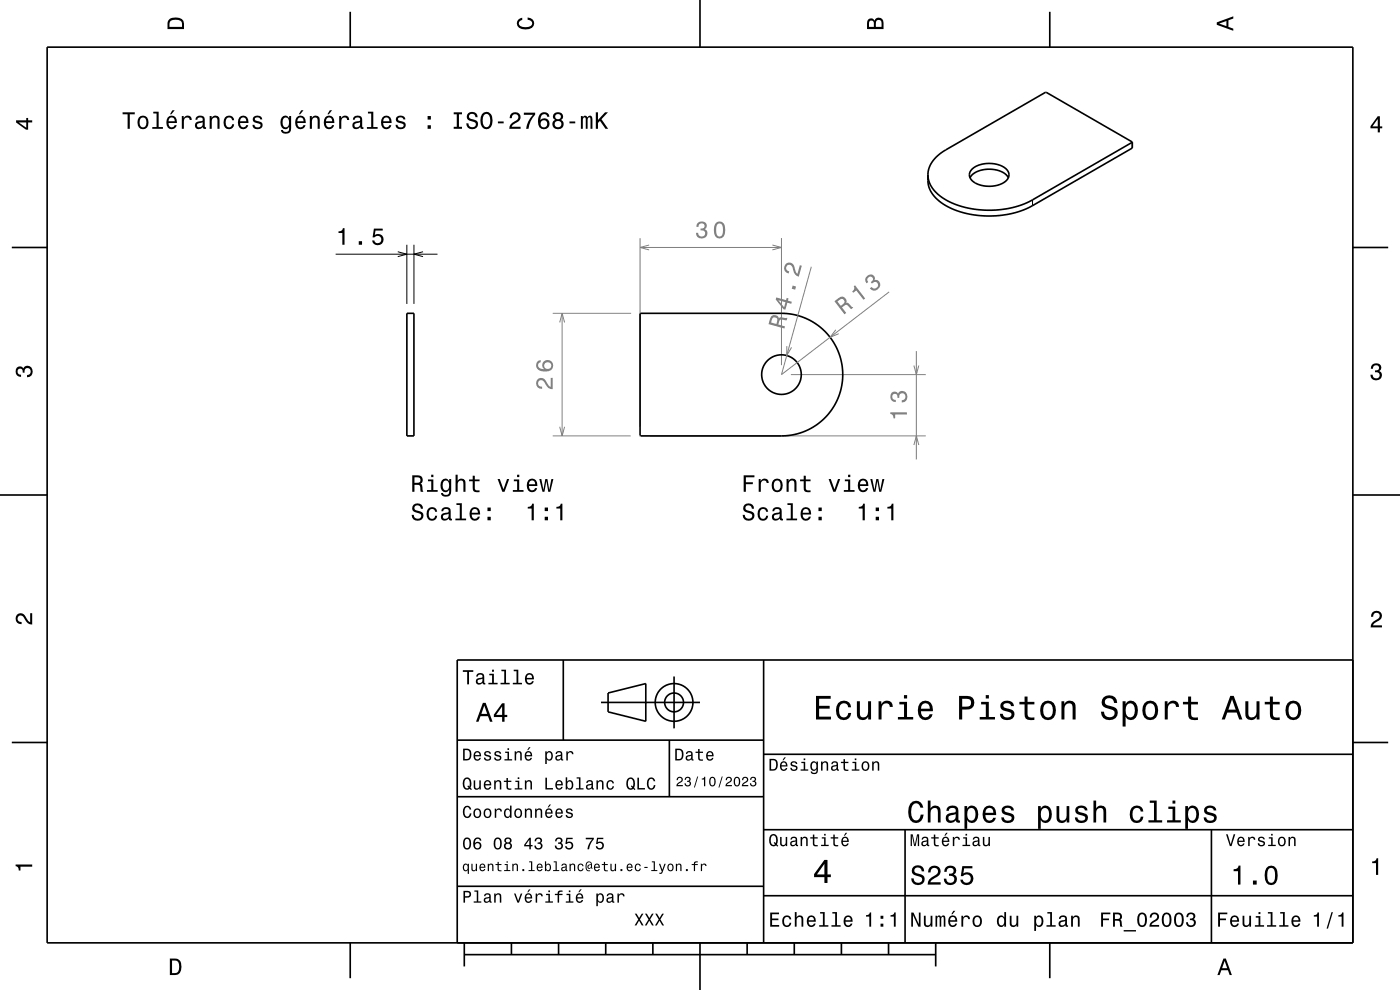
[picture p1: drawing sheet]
<svg xmlns="http://www.w3.org/2000/svg" width="297mm" height="210mm" viewBox="0 0 297 210" stroke-linecap="round" stroke-linejoin="round" font-family="sans-serif">
<path d="M135.8 50.5v40M165.8 50.5v27M117.3 66.5h16.6M167.8 79.5h28.6M117.3 92.5h16.5M137.8 92.5h58.6" fill="none" stroke="#808080" stroke-width=".21"/>
<path d="M240.2 30.2v1.2M86.3 51.9v12.6M87.8 51.9v12.6M219 42.4v1.2" fill="none" stroke="#000" stroke-width=".21"/>
<g fill="none" stroke="#000" stroke-width=".35">
<path d="M10 10h277v190h-277zM74.3 2.5v7.5M148.5 0v10M222.7 2.5v7.5M205.8 37.7a5.1 5.1 0 0 1 5.5-1.6 3.6 3.6 0 0 1 2.6 1.6M206.2 35.9a5.9 5.9 0 0 1 7.5 .2 1.83 1.83 0 0 1-1.1 2.8 6 6 0 0 1-6.6-.8 1.56 1.56 0 0 1 .2-2.2zM240.2 31.4l-21.6 12.5-2.7 1.1-3.2 .6-3.3 .2-3.2-.3-2.7-.6-2.6-1.2-2.1-1.4-1.3-1.6-.6-1.7-.1-1.9M240.2 30.2l-21.6 12.5-2.4 1-2.8 .6-3 .3-3-.1-2.6-.5-2.8-.9-2.2-1.2-1.6-1.5-1-1.6-.4-1.7M240.2 30.2l-18.4-10.6-22 12.7-1.3 1.1-.9 1.2-.6 1.2-.2 1.3M240.2 31.4h.1M240.2 30.2h.1M240.2 30.2v1.2"/>
<path d="M2.5 52.5h7.5M287 52.5h7.5M86.3 66.5h1.5v26h-1.5zM135.9 66.5h30.5l2.4 .3 2.2 .7 2.2 1.3 1.9 1.6 1.5 1.9 1.3 2.4 .7 2.4 .2 2.8-.3 2.5-.8 2.3-1.7 2.8-2.1 2.1-2.8 1.7-2.8 .9-2.5 .3h-29.9zM0 105h10M287 105h10M119.5 140v17M162 140v60M287 140h-190v60M2.5 157.5h7.5M97 157h65M127.5 149h21"/>
<path d="M129 147l8-2v8l-8-2zM142 157v12M143 143.5v11M287 157.5h7.5M97 169h65M162 176h125M162 160h125M192 176v24M257 176v24M97 188h65M162 190h125M74.3 200v7.5"/>
<path d="M98.5 202.5h100M98.5 200v5M108.5 200v2.5M118.5 200v2.5M128.5 200v2.5M138.5 200v2.5M148.5 200v10M158.5 200v2.5M168.5 200v2.5M178.5 200v2.5M188.5 200v2.5M198.5 200v5"/>
<path d="M222.7 200v7.5"/>
<circle cx="165.8" cy="79.5" r="4.2"/>
<circle cx="143" cy="149" r="2"/>
<circle cx="143" cy="149" r="4"/>
</g>
<g fill="#000">
<path d="M36 4a2.18 2.18 0 0 0-.5 2.2h3.5v-1.2a1.43 1.43 0 0 0-1.7-1.3zM36.3 4.4a2.15 2.15 0 0 1 2.2 .3l.1 1h-2.6v-1z" fill-rule="evenodd"/>
<path d="M109.9 4.2l.9-.4v.4a.7 .7 0 0 0-.7 .5 .7 .7 0 0 0 .3 .8 1.7 1.7 0 0 0 2.5-.5 .9 .9 0 0 0-1-.8v-.5a1.24 1.24 0 0 1 1.4 1.1 1.24 1.24 0 0 1-1 1.4 2.22 2.22 0 0 1-2.5-.7l-.2-.5z" fill-rule="evenodd"/>
<path d="M184.2 4.2l-.3 .7v1.3h3.5v-1.3a.98 .98 0 0 0-.7-1.1 .98 .98 0 0 0-1.2 .6 .84 .84 0 0 0-1.3-.2zM184.5 4.5a.54 .54 0 0 1 .6-.1 .54 .54 0 0 1 .3 .6v.7h-1zM185.9 4.4a.62 .62 0 0 1 .8-.1 .62 .62 0 0 1 .3 .6v.8h-1.2z" fill-rule="evenodd"/>
<path d="M258.1 4.7v.6l3.5 1.2v-.4l-1-.4v-1.4l1-.4v-.4zM258.6 5l1.6-.5v1z" fill-rule="evenodd"/>
<path d="M3.4 25.5v.5l2.1 1.5h.5v-1.5h.8v-.5h-.8v-.5h-.4v.5zM4 26h1.6v1.1z" fill-rule="evenodd"/>
<path d="M292.3 24.7l-1.6 2.1v.4h1.6v.9h.4v-.9h.5v-.4h-.5v-2.1zM292.3 25.2v1.6h-1.1z" fill-rule="evenodd"/>
<path d="M291.1 77.4a1.08 1.08 0 0 1 1.4-.2 1.08 1.08 0 0 1 .4 1.2l-.3 .3a1.06 1.06 0 0 1 .5 1.3 1.06 1.06 0 0 1-1.2 .7 1.1 1.1 0 0 1-1.2-1.2h.5a.71 .71 0 0 0 1 .8 .71 .71 0 0 0 .1-1.3h-.6v-.4a.61 .61 0 0 0 .8-.3 .61 .61 0 0 0-.2-.8 .61 .61 0 0 0-.9 .2l-.1 .5h-.5z" fill-rule="evenodd"/>
<path d="M3.6 78a.86 .86 0 0 1 1.4 .2 1.06 1.06 0 0 1 1.2-.6 1.06 1.06 0 0 1 .7 1.2 1.1 1.1 0 0 1-1.2 1.2v-.4a.71 .71 0 0 0 .8-1 .71 .71 0 0 0-1.3-.1v.6h-.4a.61 .61 0 0 0-.3-.8 .61 .61 0 0 0-.8 .2 .61 .61 0 0 0 .2 .8l.6 .2v.4a1.15 1.15 0 0 1-1.2-.6 1.15 1.15 0 0 1 .3-1.3z" fill-rule="evenodd"/>
<path d="M3.6 130.4a1.22 1.22 0 0 1 2 .7l.4 .6 .4 .3v-1.9h.4v2.4a1.8 1.8 0 0 1-1.7-1.4 .71 .71 0 0 0-.9-.5 .71 .71 0 0 0-.5 .8 .71 .71 0 0 0 .9 .5v.5a1.18 1.18 0 0 1-1.2-.7 1.18 1.18 0 0 1 .2-1.3z" fill-rule="evenodd"/>
<path d="M291.2 129.9a1.18 1.18 0 0 1 1.9 .3 1.18 1.18 0 0 1-1 1.7l-.5 .3-.3 .5h1.9v.4h-2.4a1.8 1.8 0 0 1 1.4-1.8 .71 .71 0 0 0 .5-.8 .71 .71 0 0 0-.9-.5 .71 .71 0 0 0-.5 .8h-.4z" fill-rule="evenodd"/>
<path d="M98.2 158.8v2.5h.9a1.37 1.37 0 0 0 .7-2.2 1.56 1.56 0 0 0-1.6-.3zM98.6 159.1a.98 .98 0 0 1 1.1 .7 .98 .98 0 0 1-.6 1.2h-.5zM100.7 159.6a1.04 1.04 0 0 0-.2 1.2 1.04 1.04 0 0 0 1 .5l.5-.5h-.3l-.4 .3a.54 .54 0 0 1-.5-.7h1.3a.83 .83 0 0 0-.4-.9 .83 .83 0 0 0-1 .1zM100.9 159.7l.2-.1a.47 .47 0 0 1 .5 .1 .47 .47 0 0 1 .1 .5h-.9zM102.9 159.5l-.2 .1a.69 .69 0 0 0 .9 .9l.2 .1a.43 .43 0 0 1-.4 .5 .43 .43 0 0 1-.4-.4h-.3a.74 .74 0 0 0 .9 .7 .74 .74 0 0 0 .5-1l-1-.4a.38 .38 0 0 1 .3-.5 .38 .38 0 0 1 .4 .4h.3a.78 .78 0 0 0-1.2-.4zM105.1 159.5l-.2 .1a.69 .69 0 0 0 .9 .9l.2 .1a.43 .43 0 0 1-.4 .5 .43 .43 0 0 1-.5-.4h-.3a.74 .74 0 0 0 .9 .7 .74 .74 0 0 0 .5-1l-.9-.4a.38 .38 0 0 1 .3-.5 .38 .38 0 0 1 .4 .4h.3a.77 .77 0 0 0-1.2-.4zM107.2 159.4v.3h.5v1.3h-.7v.3h1.6v-.3h-.6v-1.6zM107.7 158.7v.4h.3v-.4zM109.2 159.4v1.9h.3v-1.1a.45 .45 0 0 1 .4-.6 .45 .45 0 0 1 .5 .5v1.2h.3v-1.3a.63 .63 0 0 0-.5-.7 .63 .63 0 0 0-.7 .4v-.3zM112.2 158.5l-.4 .6h.3l.5-.6zM111.5 159.6a1.04 1.04 0 0 0-.2 1.2 1.04 1.04 0 0 0 1.1 .5l.5-.5h-.3l-.5 .3a.54 .54 0 0 1-.5-.7h1.3a.83 .83 0 0 0-.4-.9 .83 .83 0 0 0-1 .1zM111.8 159.7l.1-.1a.48 .48 0 0 1 .5 .1 .48 .48 0 0 1 .2 .5h-1zM115.7 159.4v2.7h.3v-1.1a.66 .66 0 0 0 .7 .4 .66 .66 0 0 0 .5-.6 .91 .91 0 0 0 0-1.1 .91 .91 0 0 0-1-.3l-.2 .3v-.3zM116.1 159.8a.45 .45 0 0 1 .5-.2 .45 .45 0 0 1 .3 .4 .65 .65 0 0 1 .1 .8 .65 .65 0 0 1-.7 .2 .98 .98 0 0 1-.2-1.2zM118.1 159.5l-.2 .4h.3a.39 .39 0 0 1 .4-.3 .39 .39 0 0 1 .3 .5h-.1a.65 .65 0 0 0-1 .4 .65 .65 0 0 0 .6 .9l.6-.3 .1 .2h.4v-.2l-.2-.1v-1.1a.72 .72 0 0 0-.5-.6 .72 .72 0 0 0-.7 .2zM118.2 160.6l.8-.3a.55 .55 0 0 1-.2 .7 .55 .55 0 0 1-.6 0zM120.1 159.4v1.9h.4v-1.1a.47 .47 0 0 1 .2-.6 .47 .47 0 0 1 .6 .2v.2h.4a.64 .64 0 0 0-.5-.7 .64 .64 0 0 0-.8 .4v-.3z" fill-rule="evenodd"/>
<path d="M98.2 142.2v.3h.9v2.7h.4v-2.7h.9v-.3zM101.3 143l-.3 .5h.4a.47 .47 0 0 1 .5-.4 .47 .47 0 0 1 .4 .6l-.2 .1a.84 .84 0 0 0-1 .2 .84 .84 0 0 0 0 1.1 .9 .9 0 0 0 1.3-.2l.1 .2 .5 .1v-.3l-.3-.1v-1.3a.87 .87 0 0 0-1.4-.5zM101.4 144.3l.9-.3a.66 .66 0 0 1-.1 .7 .66 .66 0 0 1-.8 .1zM103.8 142.9v.3h.6v1.6h-.8v.4h2v-.4h-.8v-1.9zM104.4 142.1v.4h.4v-.4zM106.4 142.1v.3h.6v2.4h-.8v.4h1.9v-.4h-.7v-2.7zM109 142.1v.3h.6v2.4h-.8v.4h1.9v-.4h-.7v-2.7zM111.6 143.1a1.32 1.32 0 0 0 .7 2.1 .9 .9 0 0 0 .9-.7h-.3l-.2 .3-.4 .1a.65 .65 0 0 1-.6-.8h1.6a1 1 0 0 0-.4-1.2 1 1 0 0 0-1.3 .2zM111.9 143.3a.57 .57 0 0 1 .7-.1 .57 .57 0 0 1 .3 .6h-1.2z" fill-rule="evenodd"/>
<path d="M102.4 149.1l-1.4 4h.5l.4-1.2h1.6l.4 1.2h.6l-1.5-4zM102.7 149.7l.7 1.7h-1.3zM106.5 149.2l-1.7 2.4v.5h1.7v1h.5v-1h.6v-.5h-.6v-2.4zM106.5 149.9v1.7h-1.3z" fill-rule="evenodd"/>
<path d="M143.2 158.8v2.5h.9a1.37 1.37 0 0 0 .7-2.2 1.56 1.56 0 0 0-1.6-.3zM143.6 159.1a.98 .98 0 0 1 1.1 .7 .98 .98 0 0 1-.6 1.2h-.5zM145.7 159.5l-.2 .4h.3a.39 .39 0 0 1 .5-.3 .39 .39 0 0 1 .3 .5h-.2a.65 .65 0 0 0-.9 .4 .65 .65 0 0 0 .5 .9l.7-.3v.2h.4v-.2l-.1-.1-.1-1.1a.73 .73 0 0 0-.4-.6 .73 .73 0 0 0-.8 .2zM145.8 160.6l.8-.3a.55 .55 0 0 1-.1 .7 .55 .55 0 0 1-.7 0zM148.1 158.9v.5h-.5v.3h.5v1.3a.75 .75 0 0 0 1 .4v-.3a.48 .48 0 0 1-.7-.3v-1.1h.7v-.3h-.7v-.5zM150 159.6a1.04 1.04 0 0 0-.2 1.2 1.04 1.04 0 0 0 1.1 .5l.5-.5h-.4l-.4 .3a.54 .54 0 0 1-.5-.7h1.3a.83 .83 0 0 0-.4-.9 .83 .83 0 0 0-1 .1zM150.3 159.7l.1-.1a.48 .48 0 0 1 .5 .1 .48 .48 0 0 1 .2 .5h-1z" fill-rule="evenodd"/>
<path d="M173.1 147.6v5h3.2v-.6h-2.5v-1.7h2.2v-.6h-2.2v-1.5h2.4v-.6zM177.8 149.2a2.59 2.59 0 0 0 .5 3.4 1.58 1.58 0 0 0 2.3-1.4h-.6a.95 .95 0 0 1-.9 1 .95 .95 0 0 1-1-.9 1.59 1.59 0 0 1 .9-2.1 .85 .85 0 0 1 .9 .8h.7a1.56 1.56 0 0 0-1.1-1.3 1.56 1.56 0 0 0-1.7 .5zM181.8 148.8v2.5a1.27 1.27 0 0 0 .9 1.4 1.27 1.27 0 0 0 1.5-.7v.6h.6v-3.8h-.6v2.2a.92 .92 0 0 1-.6 1.1 .92 .92 0 0 1-1.2-.4v-2.9zM186.4 148.8v3.8h.6v-2.2a.95 .95 0 0 1 .5-1.1 .95 .95 0 0 1 1.2 .3l.1 .4h.6a1.28 1.28 0 0 0-1-1.4 1.28 1.28 0 0 0-1.4 .8v-.6zM190.8 148.9v.5h1v2.7h-1.3v.5h3.2v-.5h-1.3v-3.2zM191.8 147.4v.8h.6v-.8zM195.1 149.2a2.62 2.62 0 0 0 .5 3.4 1.57 1.57 0 0 0 2.2-1.1h-.6l-.3 .5-.5 .2a1.08 1.08 0 0 1-1-1.3h2.5a1.66 1.66 0 0 0-.7-2 1.66 1.66 0 0 0-2.1 .3zM195.6 149.5a.94 .94 0 0 1 1.2-.2 .94 .94 0 0 1 .5 1h-1.9zM203.5 147.6v5h.6v-2.1h.8a1.47 1.47 0 0 0 1.8-1.2 1.47 1.47 0 0 0-1.5-1.7zM204.1 148.2a1.6 1.6 0 0 1 1.8 .5 .86 .86 0 0 1 0 .9 .86 .86 0 0 1-.9 .3h-.9zM208.1 148.9v.5h1v2.7h-1.3v.5h3.3v-.5h-1.3v-3.2zM209.1 147.4v.8h.7v-.8zM212.6 148.9a1.08 1.08 0 0 0-.3 1.2 1.08 1.08 0 0 0 1 .7l1.1 .4a.57 .57 0 0 1 .2 .6 .57 .57 0 0 1-.5 .4 .96 .96 0 0 1-1.4-.8h-.6a1.6 1.6 0 0 0 1.3 1.4 1.6 1.6 0 0 0 1.7-.8 1.13 1.13 0 0 0-1-1.6l-1.1-.3-.2-.4a.87 .87 0 0 1 .9-.5 .87 .87 0 0 1 .8 .6h.6a1.41 1.41 0 0 0-2.1-1.1zM217.4 147.8v1.1h-1.1v.5h1.1v2.6l.2 .4 .4 .3h1.4v-.5a.97 .97 0 0 1-1.4-.5v-2.3h1.4v-.5h-1.4v-1.1zM221.1 149.2a2.56 2.56 0 0 0 .5 3.4 1.72 1.72 0 0 0 1.8-.2 1.72 1.72 0 0 0 .6-1.7 1.7 1.7 0 0 0-.9-1.9 1.7 1.7 0 0 0-2 .4zM221.6 149.6a.96 .96 0 0 1 1-.4 .96 .96 0 0 1 .7 .8 1.59 1.59 0 0 1-1 2.2 1.19 1.19 0 0 1-1-1.5zM225.2 148.8v3.8h.6v-2.2a.97 .97 0 0 1 .5-1.1 .97 .97 0 0 1 1.1 .2l.1 .7v2.4h.7v-2.5a1.27 1.27 0 0 0-.9-1.4 1.27 1.27 0 0 0-1.5 .6v-.5zM234.1 147.9a1.38 1.38 0 0 0-.3 1.5 1.38 1.38 0 0 0 1.3 .9 1.25 1.25 0 0 1 1.4 .9 1.15 1.15 0 0 1-1.3 .9 1.15 1.15 0 0 1-1-1.1h-.7a1.8 1.8 0 0 0 1.7 1.8 1.8 1.8 0 0 0 1.9-1.6 1.46 1.46 0 0 0-1.5-1.4l-.6-.2a.83 .83 0 0 1-.5-1.1 .83 .83 0 0 1 1.2-.3l.5 .5 .1 .4h.7a1.67 1.67 0 0 0-1-1.6 1.67 1.67 0 0 0-1.9 .4zM238.2 148.8v5.3h.6v-2.1a1.32 1.32 0 0 0 1.4 .7 1.32 1.32 0 0 0 1.1-1.1 2.43 2.43 0 0 0-.8-2.8 1.21 1.21 0 0 0-1.7 .5v-.5zM239.1 149.6a.9 .9 0 0 1 .9-.4 .9 .9 0 0 1 .7 .8 1.61 1.61 0 0 1-.9 2.2 1.18 1.18 0 0 1-1-1.5zM242.8 149.2a2.56 2.56 0 0 0 .5 3.4 1.72 1.72 0 0 0 1.8-.2 1.72 1.72 0 0 0 .6-1.7 1.7 1.7 0 0 0-.9-1.9 1.7 1.7 0 0 0-2 .4zM243.3 149.6a.96 .96 0 0 1 1-.4 .96 .96 0 0 1 .7 .8 1.59 1.59 0 0 1-1 2.2 1.19 1.19 0 0 1-1-1.5zM247.1 148.8v3.8h.6v-2.2a.95 .95 0 0 1 .5-1.1 .95 .95 0 0 1 1.2 .3l.1 .4h.6a1.28 1.28 0 0 0-1-1.4 1.28 1.28 0 0 0-1.4 .8v-.6zM252 147.8v1.1h-1v.5h1l.1 2.6 .2 .4 .4 .3h1.4v-.5a.97 .97 0 0 1-1.4-.5v-2.3h1.4v-.5h-1.4v-1.1zM261 147.6l-1.8 5h.6l.6-1.4h2l.5 1.4h.7l-1.9-5zM261.4 148.3l.7 2.2h-1.5zM264.2 148.8v2.5a1.27 1.27 0 0 0 .9 1.4 1.27 1.27 0 0 0 1.5-.7v.6h.6v-3.8h-.6v2.2a.92 .92 0 0 1-.6 1.1 .92 .92 0 0 1-1.1-.4l-.1-2.9zM269.4 147.8v1.1h-1.1v.5h1.1v2.6l.2 .4 .4 .3 .7 .1 .8-.1v-.5a.97 .97 0 0 1-1.4-.5l-.1-2.3h1.5v-.5h-1.5v-1.1zM273.1 149.2a2.56 2.56 0 0 0 .6 3.4 1.72 1.72 0 0 0 1.8-.2 1.72 1.72 0 0 0 .6-1.7 1.7 1.7 0 0 0-.9-1.9 1.7 1.7 0 0 0-2.1 .4zM273.6 149.6a.96 .96 0 0 1 1-.4 .96 .96 0 0 1 .7 .8 1.59 1.59 0 0 1-.9 2.2 1.19 1.19 0 0 1-1.1-1.5z" fill-rule="evenodd"/>
<path d="M98.4 178a1.44 1.44 0 0 0 .7 2.2 1.45 1.45 0 0 0 .6-2.2 .79 .79 0 0 0-1.3 0zM98.8 178h.5a1.69 1.69 0 0 1 0 1.9h-.5a1.71 1.71 0 0 1 0-1.9zM100.8 177.8a1.72 1.72 0 0 0 .1 2.3 .83 .83 0 0 0 1.1-.2 .83 .83 0 0 0-.1-1.1 .83 .83 0 0 0-1.2 0 .74 .74 0 0 1 .6-.9l.3 .1 .2 .3h.3a.8 .8 0 0 0-.5-.6 .8 .8 0 0 0-.8 .1zM100.7 179.4a.55 .55 0 0 1 1.1 0 .55 .55 0 0 1-1.1 0zM104.9 178a1.44 1.44 0 0 0 .7 2.2 1.45 1.45 0 0 0 .6-2.2 .79 .79 0 0 0-1.3 0zM105.4 178h.4a1.69 1.69 0 0 1 0 1.9h-.4a1.69 1.69 0 0 1 0-1.9zM107.2 177.8l-.2 .2a.57 .57 0 0 0 .3 .8 .78 .78 0 0 0-.1 1.2 .78 .78 0 0 0 1.1 0 .78 .78 0 0 0-.1-1.2 .68 .68 0 0 0 .2-1 .68 .68 0 0 0-1-.1zM107.2 179.5a.55 .55 0 0 1 1.1 0 .55 .55 0 0 1-1.1 0zM107.3 178.3a.45 .45 0 0 1 .9 0 .45 .45 0 0 1-.9 0zM112.3 177.7l-1.1 1.5v.3h1.1v.7h.3v-.7h.4v-.3h-.4v-1.5zM112.3 178.1v1.1h-.8zM113.6 177.8l-.2 .7h.3a.44 .44 0 0 1 .3-.6 .44 .44 0 0 1 .5 .2 .44 .44 0 0 1-.1 .6h-.4v.3a.52 .52 0 0 1 .7 .3 .52 .52 0 0 1-.3 .7 .52 .52 0 0 1-.7-.4v-.2h-.3a.84 .84 0 0 0 1 .8 .84 .84 0 0 0 .5-1.3l-.2-.1a.72 .72 0 0 0 0-1.1 .72 .72 0 0 0-1.1 .1zM118 177.8l-.2 .7h.3a.44 .44 0 0 1 .2-.6 .44 .44 0 0 1 .6 .2 .44 .44 0 0 1-.2 .6h-.3v.3a.52 .52 0 0 1 .7 .3 .52 .52 0 0 1-.4 .7 .52 .52 0 0 1-.6-.4l-.1-.2h-.3a.84 .84 0 0 0 1.1 .8 .84 .84 0 0 0 .4-1.3l-.2-.1a.72 .72 0 0 0 .1-1.1 .72 .72 0 0 0-1.1 .1zM120.1 177.7l-.2 1.3h.3a.57 .57 0 0 1 .9-.1 .57 .57 0 0 1 0 .9 .57 .57 0 0 1-.9-.3h-.3a.86 .86 0 0 0 1.1 .8 .86 .86 0 0 0 .5-1.2 .86 .86 0 0 0-1.2-.4l.1-.7h1.1v-.3zM124.3 177.7v.3h1.3a3.7 3.7 0 0 0-1 2.2h.4a3.8 3.8 0 0 1 1-2.2v-.3zM126.7 177.7l-.2 1.3h.2a.57 .57 0 0 1 .9-.1 .57 .57 0 0 1 0 .9 .57 .57 0 0 1-.9-.3h-.3a.86 .86 0 0 0 1.1 .8 .86 .86 0 0 0 .5-1.2 .86 .86 0 0 0-1.2-.4l.1-.7h1.1v-.3z" fill-rule="evenodd"/>
<path d="M98.4 165.2a1.45 1.45 0 0 0 .7 2.3l.5-.2 .3 .3 .2-.2-.3-.3a1.53 1.53 0 0 0-.5-2.2l-.6 .1zM98.8 165.3l.3-.1a1.2 1.2 0 0 1 .5 1.6l-.3-.2-.2 .2 .3 .3-.3 .1a1.21 1.21 0 0 1-.3-1.9zM100.5 165.5v1.3a.63 .63 0 0 0 .4 .7 .63 .63 0 0 0 .8-.3v.3h.3v-2h-.3v1.2a.46 .46 0 0 1-.3 .5 .46 .46 0 0 1-.6-.2v-1.5zM102.8 165.7a1.04 1.04 0 0 0-.1 1.2 1.04 1.04 0 0 0 1 .6l.5-.6h-.3l-.5 .4a.54 .54 0 0 1-.4-.7h1.2a.83 .83 0 0 0-.3-1 .83 .83 0 0 0-1.1 .1zM103.1 165.9l.1-.1a.47 .47 0 0 1 .5 .1 .47 .47 0 0 1 .2 .4h-.9zM104.8 165.5v2h.4v-1.1a.45 .45 0 0 1 .3-.7 .45 .45 0 0 1 .5 .6v1.2h.3v-1.3a.63 .63 0 0 0-.4-.7 .63 .63 0 0 0-.8 .3v-.3zM107.4 165v.6h-.5v.3h.5l.1 1.3a.75 .75 0 0 0 1 .3v-.3l-.7-.1v-.3v-.9h.7v-.3h-.7v-.6zM109.3 165.6v.3h.5v1.3h-.6v.3h1.6v-.3h-.6v-1.6zM109.8 164.9v.3h.4v-.3zM111.4 165.5v2h.3v-1.1a.45 .45 0 0 1 .3-.7 .45 .45 0 0 1 .5 .6v1.2h.4v-1.3a.63 .63 0 0 0-.5-.7 .63 .63 0 0 0-.7 .3v-.3zM115.7 165v2.5h1.6v-.3h-1.3v-2.2zM118 165.7a1.04 1.04 0 0 0-.2 1.2 1.04 1.04 0 0 0 1.1 .6l.5-.6h-.3l-.5 .4a.54 .54 0 0 1-.5-.7h1.3a.83 .83 0 0 0-.3-1 .83 .83 0 0 0-1.1 .1zM118.3 165.9l.1-.1a.47 .47 0 0 1 .5 .1 .47 .47 0 0 1 .2 .4h-1zM120 164.9v2.6h.3v-.3a.66 .66 0 0 0 .7 .3 .66 .66 0 0 0 .6-.6 .9 .9 0 0 0 0-1 .9 .9 0 0 0-1-.3l-.3 .2v-.9zM120.5 165.9a.45 .45 0 0 1 .4-.1 .45 .45 0 0 1 .4 .4v.3a.6 .6 0 0 1-.5 .8 .85 .85 0 0 1-.3-1.4zM122.3 164.9v.2h.5v2.1h-.6v.3h1.6v-.3h-.7v-2.3zM124.6 165.6l-.2 .5h.3a.39 .39 0 0 1 .4-.4 .39 .39 0 0 1 .3 .6h-.1a.65 .65 0 0 0-1 .4 .65 .65 0 0 0 .6 .8l.6-.3 .1 .2 .4 .1v-.3h-.2v-1.1a.73 .73 0 0 0-.5-.6 .73 .73 0 0 0-.7 .1zM124.7 166.7l.8-.2a.55 .55 0 0 1-.2 .6 .55 .55 0 0 1-.6 .1zM126.5 165.5v2h.3v-1.1a.45 .45 0 0 1 .4-.7 .45 .45 0 0 1 .5 .6v1.2h.3v-1.3a.63 .63 0 0 0-.4-.7 .63 .63 0 0 0-.8 .3v-.3zM128.9 165.7a1.04 1.04 0 0 0-.2 1.2 1.04 1.04 0 0 0 1.1 .6l.4-.4v-.3h-.3l-.3 .4a.73 .73 0 0 1-.6-.7 .73 .73 0 0 1 .7-.7l.2 .4h.3a.78 .78 0 0 0-.5-.7 .78 .78 0 0 0-.8 .2zM133.1 165.2a1.45 1.45 0 0 0 .7 2.3l.5-.2 .3 .3 .2-.2-.3-.3a1.54 1.54 0 0 0-.5-2.2l-.6 .1zM133.5 165.3l.3-.1a1.19 1.19 0 0 1 .5 1.6l-.3-.2-.2 .2 .3 .3-.3 .1a1.21 1.21 0 0 1-.3-1.9zM135.2 165v2.5h1.6v-.3h-1.2v-2.2zM137.5 165.2a1.45 1.45 0 0 0 .7 2.3 .94 .94 0 0 0 .8-1h-.3a.58 .58 0 0 1-.8 .7 1.3 1.3 0 0 1 .3-2l.3 .1 .2 .4h.3a.85 .85 0 0 0-.6-.8 .85 .85 0 0 0-.9 .3z" fill-rule="evenodd"/>
<path d="M98.4 171.2a1.45 1.45 0 0 0 .7 2.3 .94 .94 0 0 0 .9-1h-.3a.59 .59 0 0 1-.8 .7 1.31 1.31 0 0 1 .2-2l.3 .1 .2 .4h.4a.85 .85 0 0 0-.6-.8 .85 .85 0 0 0-1 .3zM100.6 171.7a1.04 1.04 0 0 0-.1 1.3 1.04 1.04 0 0 0 1.1 .5 1.04 1.04 0 0 0 .5-1.3 1.04 1.04 0 0 0-1.2-.7zM100.9 171.9a.48 .48 0 0 1 .5-.1 .48 .48 0 0 1 .3 .4 .66 .66 0 0 1 0 .7 .66 .66 0 0 1-.7 .3 .98 .98 0 0 1-.1-1.3zM102.8 171.7a1.04 1.04 0 0 0-.2 1.3 1.04 1.04 0 0 0 1.2 .5 1.04 1.04 0 0 0 .5-1.3 1.04 1.04 0 0 0-1.2-.7zM103 171.9a.48 .48 0 0 1 .5-.1 .48 .48 0 0 1 .4 .4 .66 .66 0 0 1 0 .7 .66 .66 0 0 1-.7 .3 .97 .97 0 0 1-.2-1.3zM105 171.5v2h.3v-1.1a.47 .47 0 0 1 .2-.6 .47 .47 0 0 1 .6 .2l.1 .1h.3a.64 .64 0 0 0-.5-.6 .64 .64 0 0 0-.7 .4v-.4zM107.1 171.7a1.06 1.06 0 0 0-.2 1.2 1.06 1.06 0 0 0 .9 .6l.4-.3v.3h.3v-2.6h-.3v.9a.63 .63 0 0 0-1.1-.1zM107.4 171.9a.44 .44 0 0 1 .4-.1 .44 .44 0 0 1 .4 .4 .65 .65 0 0 1 0 .7 .65 .65 0 0 1-.7 .3l-.2-.4zM109.3 171.7a1.04 1.04 0 0 0-.1 1.3 1.04 1.04 0 0 0 1.1 .5 1.04 1.04 0 0 0 .5-1.3 1.04 1.04 0 0 0-1.2-.7zM109.5 171.9a.48 .48 0 0 1 .6-.1 .48 .48 0 0 1 .3 .4 .66 .66 0 0 1 0 .7 .66 .66 0 0 1-.7 .3 .98 .98 0 0 1-.2-1.3zM111.4 171.5v2h.3v-1.1a.45 .45 0 0 1 .3-.7 .45 .45 0 0 1 .5 .6v1.2h.4v-1.3a.63 .63 0 0 0-.5-.7 .63 .63 0 0 0-.7 .3v-.3zM113.5 171.5v2h.3v-1.1a.45 .45 0 0 1 .3-.6 .45 .45 0 0 1 .6 .2v1.5h.3v-1.3a.63 .63 0 0 0-.4-.7 .63 .63 0 0 0-.8 .3v-.3zM116.5 170.7l-.3 .6h.2l.5-.6zM115.9 171.7a1.04 1.04 0 0 0-.2 1.2 1.04 1.04 0 0 0 1 .6l.5-.6h-.3l-.4 .4a.54 .54 0 0 1-.5-.7h1.2a.83 .83 0 0 0-.3-1 .83 .83 0 0 0-1 .1zM116.1 171.9l.2-.1a.47 .47 0 0 1 .4 .1 .47 .47 0 0 1 .2 .4h-.9zM118 171.7a1.04 1.04 0 0 0-.2 1.2 1.04 1.04 0 0 0 1.1 .6l.5-.6h-.3l-.5 .4a.53 .53 0 0 1-.5-.7h1.3a.83 .83 0 0 0-.3-1 .83 .83 0 0 0-1.1 .1zM118.3 171.9l.1-.1a.47 .47 0 0 1 .5 .1 .47 .47 0 0 1 .2 .4h-1zM120.2 171.6l-.1 .2a.69 .69 0 0 0 .8 .9l.3 .1a.43 .43 0 0 1-.4 .5 .43 .43 0 0 1-.5-.4h-.3a.74 .74 0 0 0 .9 .7 .74 .74 0 0 0 .5-1.1l-1-.3a.38 .38 0 0 1 .3-.5 .38 .38 0 0 1 .5 .3h.3a.77 .77 0 0 0-1.3-.4z" fill-rule="evenodd"/>
<path d="M143.7 164.9l-.2 .6h.3a.4 .4 0 0 1 .3-.5 .4 .4 0 0 1 .5 .3 .4 .4 0 0 1-.3 .5l-.2 .1a.93 .93 0 0 0-.6 .9h1.4v-.3h-1.1l.5-.4a.67 .67 0 0 0 .5-1 .67 .67 0 0 0-1.1-.2zM145.4 164.9l-.2 .5h.3a.35 .35 0 0 1 .2-.4 .35 .35 0 0 1 .4 .1 .35 .35 0 0 1-.1 .5h-.2v.2a.42 .42 0 0 1 .5 .4 .42 .42 0 0 1-.4 .5 .42 .42 0 0 1-.4-.6h-.3a.66 .66 0 0 0 .9 .7 .66 .66 0 0 0 .2-1.1 .58 .58 0 0 0 0-.9 .58 .58 0 0 0-.9 .1zM147.9 164.7l-.7 2.3h.2l.7-2.3zM148.9 165.1v.3h.4v1.4h.3v-2zM150.6 165a1.15 1.15 0 0 0 .5 1.8 1.16 1.16 0 0 0 .5-1.8 .63 .63 0 0 0-1 0zM150.9 165.1l.2-.1a.98 .98 0 0 1 0 1.6l-.2-.1-.2-.3v-.7zM153.1 164.7l-.7 2.3h.2l.7-2.3zM154.1 164.9l-.2 .6h.3a.4 .4 0 0 1 .3-.5 .4 .4 0 0 1 .5 .3 .4 .4 0 0 1-.3 .5l-.2 .1a.93 .93 0 0 0-.6 .9h1.4v-.3h-1.1l.5-.4a.67 .67 0 0 0 .5-1 .67 .67 0 0 0-1.1-.2zM155.8 165a1.15 1.15 0 0 0 .5 1.8 1.16 1.16 0 0 0 .5-1.8 .63 .63 0 0 0-1 0zM156.1 165.1l.2-.1a.98 .98 0 0 1 0 1.6l-.2-.1-.2-.3v-.7zM157.6 164.9l-.2 .6h.3a.4 .4 0 0 1 .3-.5 .4 .4 0 0 1 .5 .3 .4 .4 0 0 1-.3 .5l-.2 .1a.94 .94 0 0 0-.6 .9h1.3v-.3h-1l.4-.4a.67 .67 0 0 0 .6-1 .67 .67 0 0 0-1.1-.2zM159.3 164.9l-.2 .5h.3a.35 .35 0 0 1 .2-.4 .35 .35 0 0 1 .4 .1 .35 .35 0 0 1-.1 .5h-.3v.2a.42 .42 0 0 1 .6 .4 .42 .42 0 0 1-.5 .5 .42 .42 0 0 1-.4-.6h-.2a.66 .66 0 0 0 .9 .7 .66 .66 0 0 0 .2-1.1 .58 .58 0 0 0 0-.9 .58 .58 0 0 0-.9 .1z" fill-rule="evenodd"/>
<path d="M163.2 161v2.5h.9a1.37 1.37 0 0 0 .7-2.2 1.58 1.58 0 0 0-1.6-.3zM163.6 161.3a.98 .98 0 0 1 1.1 .7 .98 .98 0 0 1-.6 1.2h-.5zM166.4 160.7l-.4 .6h.2l.5-.6zM165.7 161.7a1.04 1.04 0 0 0-.2 1.2 1.04 1.04 0 0 0 1 .6l.5-.6h-.3l-.4 .4a.54 .54 0 0 1-.5-.7h1.3a.83 .83 0 0 0-.4-1 .83 .83 0 0 0-1 .1zM165.9 161.9l.2-.1a.48 .48 0 0 1 .5 .1 .48 .48 0 0 1 .1 .4h-.9zM167.9 161.6l-.2 .2a.68 .68 0 0 0 .9 .9l.2 .1a.43 .43 0 0 1-.4 .5 .43 .43 0 0 1-.4-.4h-.3a.74 .74 0 0 0 .9 .7 .74 .74 0 0 0 .5-1.1l-1-.3a.38 .38 0 0 1 .3-.5 .38 .38 0 0 1 .4 .4l.3-.1a.78 .78 0 0 0-1.2-.4zM170 161.6v.3h.5v1.3h-.7v.3h1.7v-.3h-.7v-1.6zM170.5 160.9v.3h.3v-.3zM172.1 161.7a1.06 1.06 0 0 0-.2 1.2 1.06 1.06 0 0 0 .9 .6l.4-.3a.52 .52 0 0 1-.2 .7 .52 .52 0 0 1-.7-.3h-.3a.78 .78 0 0 0 .9 .6 .78 .78 0 0 0 .6-.8v-1.9h-.3v.4l-.2-.3a.64 .64 0 0 0-.9 .1zM172.4 161.9a.45 .45 0 0 1 .4-.1 .45 .45 0 0 1 .4 .4 .65 .65 0 0 1 0 .7 .65 .65 0 0 1-.7 .3l-.2-.4zM174.2 161.5v2h.3v-1.1a.45 .45 0 0 1 .3-.6 .45 .45 0 0 1 .5 .2l.1 1.5h.3v-1.3a.63 .63 0 0 0-.5-.7 .63 .63 0 0 0-.7 .3v-.3zM176.6 161.6l-.2 .5h.3a.39 .39 0 0 1 .4-.4 .39 .39 0 0 1 .3 .6h-.1a.65 .65 0 0 0-1 .4 .65 .65 0 0 0 .6 .8l.6-.3 .1 .2 .4 .1-.2-.4v-1a.73 .73 0 0 0-1.2-.5zM176.7 162.7l.8-.2a.55 .55 0 0 1-.2 .6 .55 .55 0 0 1-.6 .1zM178.9 161v.6h-.5v.3h.5l.1 1.3a.75 .75 0 0 0 1 .3v-.3a.48 .48 0 0 1-.7-.2v-1.1h.7v-.3h-.7v-.6zM180.8 161.6v.3h.5v1.3h-.6v.3h1.6v-.3h-.6v-1.6zM181.3 160.9v.3h.4v-.3zM183 161.7a1.04 1.04 0 0 0-.2 1.3 1.04 1.04 0 0 0 1.2 .5 1.04 1.04 0 0 0 .4-1.3 1.04 1.04 0 0 0-1.2-.7zM183.2 161.9a.48 .48 0 0 1 .5-.1 .48 .48 0 0 1 .4 .4 .66 .66 0 0 1 0 .7 .66 .66 0 0 1-.7 .3 .98 .98 0 0 1-.2-1.3zM185 161.5v2h.3v-1.1a.45 .45 0 0 1 .3-.6 .45 .45 0 0 1 .6 .2v1.5h.3v-1.3a.63 .63 0 0 0-.4-.7 .63 .63 0 0 0-.8 .3v-.3z" fill-rule="evenodd"/>
<path d="M163.4 177.2a1.45 1.45 0 0 0 .7 2.3l.5-.2 .3 .3 .2-.2-.3-.3a1.53 1.53 0 0 0-.5-2.2l-.6 .1zM163.8 177.3l.3-.1a1.21 1.21 0 0 1 .5 1.7l-.3-.3-.2 .2 .3 .3a.45 .45 0 0 1-.7-.1 1.62 1.62 0 0 1 .1-1.7zM165.5 177.5v1.3a.63 .63 0 0 0 .4 .7 .63 .63 0 0 0 .8-.3v.3h.3v-2h-.3v1.2a.46 .46 0 0 1-.3 .5 .46 .46 0 0 1-.6-.2v-1.5zM167.9 177.6l-.2 .5h.3a.39 .39 0 0 1 .5-.4 .39 .39 0 0 1 .2 .6h-.1a.65 .65 0 0 0-.9 .4 .65 .65 0 0 0 .5 .8l.6-.3 .1 .2 .4 .1v-.3h-.2v-1.1a.73 .73 0 0 0-1.2-.5zM168 178.7l.8-.2a.55 .55 0 0 1-.2 .6 .55 .55 0 0 1-.6 .1zM169.8 177.5v2h.4v-1.1a.45 .45 0 0 1 .2-.6 .45 .45 0 0 1 .6 .2v1.5h.3v-1.3a.63 .63 0 0 0-.4-.7 .63 .63 0 0 0-.8 .3v-.3zM172.4 177v.6h-.5v.3h.5l.1 1.3a.75 .75 0 0 0 1 .3v-.3a.49 .49 0 0 1-.7-.2v-1.1h.7v-.3h-.7v-.6zM174.3 177.6v.3h.5v1.3h-.6v.3h1.6v-.3h-.6v-1.6zM174.8 176.9v.3h.4v-.3zM176.8 177v.6h-.6v.3h.6v1.3a.74 .74 0 0 0 1 .3v-.3a.49 .49 0 0 1-.7-.2v-1.1h.7v-.3h-.7v-.6zM179.4 176.7l-.4 .6h.2l.5-.6zM178.7 177.7a1.04 1.04 0 0 0-.2 1.2 1.04 1.04 0 0 0 1 .6l.5-.6h-.3l-.4 .4a.54 .54 0 0 1-.5-.7h1.3a.83 .83 0 0 0-.4-1 .83 .83 0 0 0-1 .1zM178.9 177.9l.2-.1a.48 .48 0 0 1 .5 .1 .48 .48 0 0 1 .1 .4h-.9z" fill-rule="evenodd"/>
<path d="M193.2 177v2.5h.3v-2.3l.4 2.3h.3l.5-2.3v2.3h.3v-2.5h-.5l-.4 2.2-.5-2.2zM195.7 177.6l-.2 .5h.3a.39 .39 0 0 1 .5-.4 .39 .39 0 0 1 .3 .6h-.2a.65 .65 0 0 0-.9 .4 .65 .65 0 0 0 .5 .8l.7-.3v.2l.4 .1v-.3h-.1l-.1-1.1a.73 .73 0 0 0-1.2-.5zM195.8 178.7l.8-.2a.55 .55 0 0 1-.1 .6 .55 .55 0 0 1-.7 .1zM198.1 177v.6h-.5v.3h.5v1.3a.74 .74 0 0 0 1 .3v-.3a.49 .49 0 0 1-.7-.2v-1.1h.7v-.3h-.7v-.6zM200.7 176.7l-.4 .6h.3l.5-.6zM200 177.7a1.04 1.04 0 0 0-.2 1.2 1.04 1.04 0 0 0 1.1 .6l.5-.6h-.4l-.4 .4a.54 .54 0 0 1-.5-.7h1.3a.83 .83 0 0 0-.4-1 .83 .83 0 0 0-1 .1zM200.3 177.9l.1-.1a.48 .48 0 0 1 .5 .1 .48 .48 0 0 1 .2 .4h-1zM202.1 177.5v2h.3v-1.1a.47 .47 0 0 1 .3-.6 .47 .47 0 0 1 .6 .2v.1h.3a.64 .64 0 0 0-.4-.6 .64 .64 0 0 0-.8 .4v-.4zM204.3 177.6v.3h.5v1.3h-.6v.3h1.6v-.3h-.6v-1.6zM204.8 176.9v.3h.4v-.3zM206.6 177.6l-.2 .5h.3a.39 .39 0 0 1 .4-.4 .39 .39 0 0 1 .3 .6h-.1a.65 .65 0 0 0-1 .4 .65 .65 0 0 0 .6 .8l.6-.3 .1 .2 .4 .1v-.3h-.2v-1.1a.72 .72 0 0 0-.5-.6 .72 .72 0 0 0-.7 .1zM206.7 178.7l.8-.2a.55 .55 0 0 1-.2 .6 .55 .55 0 0 1-.6 .1zM208.5 177.5v1.3a.63 .63 0 0 0 .5 .7 .63 .63 0 0 0 .7-.3v.3h.3v-2h-.3v1.2a.46 .46 0 0 1-.3 .5 .46 .46 0 0 1-.6-.2v-1.5z" fill-rule="evenodd"/>
<path d="M193.1 170.5a3.6 3.6 0 0 0 0 3.5 1.6 1.6 0 0 0 1.9 .5 1.6 1.6 0 0 0 .9-1.7h-.6a1.06 1.06 0 0 1-1.4 1.1 2.68 2.68 0 0 1 0-3.4 .92 .92 0 0 1 1.4 .8h.6a1.53 1.53 0 0 0-1.1-1.4 1.53 1.53 0 0 0-1.7 .6zM196.8 169.8v4.7h.6v-2a.82 .82 0 0 1 .5-1 .82 .82 0 0 1 1 .4l.1 2.6h.5v-2.3a1.13 1.13 0 0 0-.7-1.3 1.13 1.13 0 0 0-1.4 .6v-1.7zM201.1 171.2l-.2 .3-.1 .5h.5a.71 .71 0 0 1 .8-.7 .71 .71 0 0 1 .5 1l-.2 .1a1.46 1.46 0 0 0-1.8 1.2 .93 .93 0 0 0 1.1 1l.6-.2 .5-.4 .1 .4 .8 .1v-.5h-.4v-2.1a1.31 1.31 0 0 0-2.2-.7zM201.3 173.1l1.4-.4a.99 .99 0 0 1-.2 1.1 .99 .99 0 0 1-1.2 .1l-.1-.4zM204.6 171v4.8h.6v-1.9a1.19 1.19 0 0 0 1.3 .7 1.19 1.19 0 0 0 .9-1.1 1.94 1.94 0 0 0-1.2-2.6 1.06 1.06 0 0 0-1 .6v-.5zM205.4 171.7a.81 .81 0 0 1 .9-.3 .81 .81 0 0 1 .6 .7 1.45 1.45 0 0 1-.8 2 1.52 1.52 0 0 1-.7-2.4zM208.8 171.4a1.98 1.98 0 0 0 1.1 3.2 1.36 1.36 0 0 0 1.4-1.1h-.6l-.3 .4-.5 .2a.97 .97 0 0 1-.9-1.2h2.3a1.5 1.5 0 0 0-.6-1.8 1.5 1.5 0 0 0-1.9 .3zM209.3 171.6a.85 .85 0 0 1 1-.1 .85 .85 0 0 1 .4 .9h-1.7zM212.8 171.2a.97 .97 0 0 0-.3 1 .97 .97 0 0 0 1 .7l1 .3a.51 .51 0 0 1 .1 .5 .51 .51 0 0 1-.4 .3 .86 .86 0 0 1-1.2-.6h-.6a1.42 1.42 0 0 0 1.4 1.2 1.42 1.42 0 0 0 1.4-1.2 1.01 1.01 0 0 0-1-1l-1-.2-.1-.3a.78 .78 0 0 1 .7-.5 .78 .78 0 0 1 .7 .5h.6a1.26 1.26 0 0 0-1.9-1zM220.2 171v4.8h.6v-1.9a1.19 1.19 0 0 0 1.3 .7 1.19 1.19 0 0 0 .9-1.1 1.94 1.94 0 0 0-1.2-2.6 1.06 1.06 0 0 0-1 .6v-.5zM221 171.7a.81 .81 0 0 1 .9-.3 .81 .81 0 0 1 .6 .7 1.45 1.45 0 0 1-.8 2 1.52 1.52 0 0 1-.7-2.4zM224.1 171v2.3a1.14 1.14 0 0 0 .8 1.2 1.14 1.14 0 0 0 1.4-.6v.6h.5v-3.5h-.5v2a.83 .83 0 0 1-.5 1 .83 .83 0 0 1-1.1-.4v-2.6zM228.4 171.2a.97 .97 0 0 0-.3 1 .97 .97 0 0 0 1 .7l1 .3a.51 .51 0 0 1 .1 .5 .51 .51 0 0 1-.4 .3 .87 .87 0 0 1-1.2-.6h-.6a1.42 1.42 0 0 0 1.4 1.2 1.42 1.42 0 0 0 1.4-1.2 1.01 1.01 0 0 0-1-1l-1-.2-.1-.3a.78 .78 0 0 1 .7-.5 .78 .78 0 0 1 .7 .5h.6a1.26 1.26 0 0 0-1.9-1zM232 169.8v4.7h.5v-2a.81 .81 0 0 1 .5-1 .81 .81 0 0 1 1.1 .4v2.6h.6v-2.3a1.13 1.13 0 0 0-.8-1.3 1.13 1.13 0 0 0-1.4 .6v-1.7zM240.1 171.4a1.96 1.96 0 0 0 1 3.2 1.36 1.36 0 0 0 1.5-1.4h-.6a.86 .86 0 0 1-.8 .9 .86 .86 0 0 1-.9-.8 1.43 1.43 0 0 1 .9-1.9 .77 .77 0 0 1 .8 .7h.6a1.41 1.41 0 0 0-1-1.2 1.41 1.41 0 0 0-1.5 .5zM243.9 169.8v.5h.9v3.7h-1.2v.5h2.9v-.5h-1.1v-4.2zM247.9 171.1v.5h.9v2.4h-1.2v.5h2.9v-.5h-1.2v-2.9zM248.7 169.8v.7h.6v-.7zM251.4 171v4.8h.6v-1.9a1.19 1.19 0 0 0 1.3 .7 1.19 1.19 0 0 0 1-1.1 1.94 1.94 0 0 0-1.3-2.6 1.06 1.06 0 0 0-1 .6v-.5zM252.3 171.7a.81 .81 0 0 1 .8-.3 .81 .81 0 0 1 .6 .7 1.45 1.45 0 0 1-.8 2 1.52 1.52 0 0 1-.6-2.4zM255.8 171.2a.97 .97 0 0 0-.3 1 .97 .97 0 0 0 .9 .7l1 .3a.51 .51 0 0 1 .1 .5 .51 .51 0 0 1-.4 .3 .86 .86 0 0 1-1.2-.6h-.6a1.41 1.41 0 0 0 1.4 1.2 1.41 1.41 0 0 0 1.4-1.2 1.01 1.01 0 0 0-1-1l-1-.2-.1-.3a.78 .78 0 0 1 .8-.5 .78 .78 0 0 1 .7 .5h.5a1.26 1.26 0 0 0-1.8-1z" fill-rule="evenodd"/>
<path d="M260.1 177l.8 2.5h.4l.8-2.5h-.4l-.6 2.1-.7-2.1zM262.7 177.7a1.04 1.04 0 0 0-.2 1.2 1.04 1.04 0 0 0 1 .6l.5-.6h-.3l-.4 .4a.54 .54 0 0 1-.5-.7h1.3a.83 .83 0 0 0-.4-1 .83 .83 0 0 0-1 .1zM262.9 177.9l.2-.1a.48 .48 0 0 1 .5 .1 .48 .48 0 0 1 .1 .4h-.9zM264.8 177.5v2h.3v-1.1a.47 .47 0 0 1 .3-.6 .47 .47 0 0 1 .6 .2v.1h.3a.64 .64 0 0 0-.5-.6 .64 .64 0 0 0-.7 .4v-.4zM267 177.6l-.1 .2a.69 .69 0 0 0 .9 .9l.2 .1a.43 .43 0 0 1-.4 .5 .43 .43 0 0 1-.5-.4h-.3a.74 .74 0 0 0 .9 .7 .74 .74 0 0 0 .5-1.1l-.9-.3a.38 .38 0 0 1 .3-.5 .38 .38 0 0 1 .4 .4l.3-.1a.78 .78 0 0 0-1.3-.4zM269.2 177.6v.3h.5v1.3h-.7v.3h1.6v-.3h-.6v-1.6zM269.7 176.9v.3h.3v-.3zM271.3 177.7a1.04 1.04 0 0 0-.1 1.3 1.04 1.04 0 0 0 1.1 .5 1.04 1.04 0 0 0 .5-1.3 1.04 1.04 0 0 0-1.2-.7zM271.5 177.9a.48 .48 0 0 1 .6-.1 .48 .48 0 0 1 .3 .4 .67 .67 0 0 1 0 .7 .67 .67 0 0 1-.7 .3 .98 .98 0 0 1-.2-1.3zM273.3 177.5v2h.4v-1.1a.45 .45 0 0 1 .3-.7 .45 .45 0 0 1 .5 .6v1.2h.4v-1.3a.63 .63 0 0 0-.5-.7 .63 .63 0 0 0-.7 .3v-.3z" fill-rule="evenodd"/>
<path d="M3.3 183.4h3.5v.4h-2.5v.9h-.3a.77 .77 0 0 0-.7-1z" fill-rule="evenodd"/>
<path d="M98.3 189v2.5h.4v-1.1a.96 .96 0 0 0 1.2-.7 .67 .67 0 0 0-.7-.7zM98.7 189.3h.4a.43 .43 0 0 1 .5 .4 .43 .43 0 0 1-.5 .4h-.4zM100.6 188.9v.3h.5v2h-.6v.3h1.6v-.3h-.6v-2.3zM102.9 189.6l-.2 .5h.3a.39 .39 0 0 1 .5-.4 .39 .39 0 0 1 .2 .6h-.1a.65 .65 0 0 0-.9 .4 .65 .65 0 0 0 .5 .8l.6-.3 .1 .2 .4 .1v-.3h-.2v-1.1a.73 .73 0 0 0-1.2-.5zM103 190.7l.8-.2a.55 .55 0 0 1-.2 .6 .55 .55 0 0 1-.6 .1zM104.8 189.5v2h.4v-1.1a.45 .45 0 0 1 .2-.6 .45 .45 0 0 1 .6 .2v1.5h.3v-1.3a.63 .63 0 0 0-.4-.7 .63 .63 0 0 0-.8 .3v-.3zM109 189.5l.8 2h.3l.7-2h-.3l-.6 1.6-.5-1.6zM112.2 188.7l-.4 .6h.3l.5-.6zM111.5 189.7a1.04 1.04 0 0 0-.2 1.2 1.04 1.04 0 0 0 1.1 .6l.5-.6h-.3l-.5 .4a.54 .54 0 0 1-.5-.7h1.3a.83 .83 0 0 0-.4-1 .83 .83 0 0 0-1 .1zM111.8 189.9l.1-.1a.48 .48 0 0 1 .5 .1 .48 .48 0 0 1 .2 .4h-1zM113.6 189.5v2h.4v-1.1a.47 .47 0 0 1 .2-.6 .47 .47 0 0 1 .6 .2v.1h.4a.64 .64 0 0 0-.5-.6 .64 .64 0 0 0-.8 .4v-.4zM115.8 189.6v.3h.5v1.3h-.6v.3h1.6v-.3h-.6v-1.6zM116.3 188.9v.3h.4v-.3zM117.7 189.6v.3h.6v1.6h.3v-1.6h.7v-.3h-.7v-.3l.7-.1v-.3a.68 .68 0 0 0-.7 0 .68 .68 0 0 0-.3 .7zM120.2 189.6v.3h.5v1.3h-.7v.3h1.6v-.3h-.6v-1.6zM120.7 188.9v.3h.3v-.3zM123 188.7l-.3 .6h.2l.5-.6zM122.4 189.7a1.04 1.04 0 0 0-.2 1.2 1.04 1.04 0 0 0 1 .6l.5-.6h-.3l-.4 .4a.54 .54 0 0 1-.5-.7h1.2a.83 .83 0 0 0-.3-1 .83 .83 0 0 0-1 .1zM122.6 189.9l.2-.1a.48 .48 0 0 1 .5 .1 .48 .48 0 0 1 .1 .4h-.9zM126.5 189.5v2.7h.3v-1a.66 .66 0 0 0 .7 .3 .66 .66 0 0 0 .6-.6 .91 .91 0 0 0 0-1 .91 .91 0 0 0-1-.3l-.3 .2v-.3zM127 189.9a.45 .45 0 0 1 .5-.1 .45 .45 0 0 1 .3 .4v.3a.6 .6 0 0 1-.5 .8 .85 .85 0 0 1-.3-1.4zM128.9 189.6l-.2 .5h.3a.39 .39 0 0 1 .5-.4 .39 .39 0 0 1 .3 .6h-.2a.65 .65 0 0 0-.9 .4 .65 .65 0 0 0 .5 .8l.6-.3 .1 .2 .4 .1v-.3h-.2v-1.1a.73 .73 0 0 0-1.2-.5zM129 190.7l.8-.2a.55 .55 0 0 1-.1 .6 .55 .55 0 0 1-.7 .1zM131 189.5v2h.3v-1.1a.47 .47 0 0 1 .3-.6 .47 .47 0 0 1 .6 .2v.1h.3a.64 .64 0 0 0-.5-.6 .64 .64 0 0 0-.7 .4v-.4z" fill-rule="evenodd"/>
<path d="M98.3 183.4a.85 .85 0 0 0-.1 .9 .85 .85 0 0 0 .7 .5l.3-.3v.9h.3v-2.2h-.3v.3l-.4-.3zM98.5 183.6l.2-.2a.56 .56 0 0 1 .5 .6 .56 .56 0 0 1-.5 .6l-.2-.3zM100 183.2v1a.51 .51 0 0 0 .4 .6 .51 .51 0 0 0 .6-.3v.3h.2v-1.6h-.3v1.1l-.4 .3-.2-.2v-1.2zM101.9 183.4a.83 .83 0 0 0-.2 .9 .83 .83 0 0 0 .9 .5l.4-.5-.8 .3-.2-.5h1v-.1a.64 .64 0 0 0-.4-.8 .64 .64 0 0 0-.7 .2zM102.1 183.5l.4-.1 .2 .5h-.7zM103.5 183.2v1.6h.2l.1-1.1 .3-.3 .3 .2v1.2h.3v-1a.51 .51 0 0 0-.4-.6 .51 .51 0 0 0-.6 .3v-.3zM105.6 182.8v.5h-.5v.2h.5v1a.6 .6 0 0 0 .8 .3v-.2l-.5-.1-.1-.3v-.7h.6v-.2h-.6v-.5zM107.1 183.3v.2h.4v1.1h-.6v.2h1.3v-.2h-.5v-1.3zM107.5 182.7v.3h.2v-.3zM108.7 183.2v1.6h.2l.1-1.1 .3-.3 .3 .2v1.2h.3v-1a.51 .51 0 0 0-.4-.6 .51 .51 0 0 0-.6 .3v-.3zM110.8 184.3v.5h.4v-.5zM112.3 182.7v.2h.4v1.7h-.6v.2h1.3v-.2h-.5v-1.9zM114 183.4a.83 .83 0 0 0-.1 .9 .83 .83 0 0 0 .8 .5l.4-.5-.8 .3-.2-.5h1v-.1a.64 .64 0 0 0-.3-.8 .64 .64 0 0 0-.8 .2zM114.2 183.5l.4-.1 .3 .5h-.8zM115.6 182.7v2.1h.3v-.3a.53 .53 0 0 0 .5 .3 .53 .53 0 0 0 .5-.4 .69 .69 0 0 0-.1-.9 .69 .69 0 0 0-.9-.2v.2v-.8zM116 183.6l.1-.2a.56 .56 0 0 1 .5 .6 .56 .56 0 0 1-.5 .6l-.2-.3zM117.5 182.7v.2h.4v1.7h-.6v.2h1.3v-.2h-.5v-1.9zM119.3 183.3l-.2 .4h.2a.32 .32 0 0 1 .4-.3 .32 .32 0 0 1 .2 .4 .61 .61 0 0 0-.7 .2 .61 .61 0 0 0 0 .7 .6 .6 0 0 0 .8-.1l.1 .1 .3 .1-.2-.2v-1a.58 .58 0 0 0-.4-.4 .58 .58 0 0 0-.5 .1zM119.4 184.2l.6-.2v.2a.34 .34 0 0 1-.4 .4 .34 .34 0 0 1-.3-.4zM120.8 183.2v1.6h.3v-1.1l.4-.3 .3 .2v1.2h.2v-1a.51 .51 0 0 0-.3-.6 .51 .51 0 0 0-.6 .3v-.3zM122.7 183.4a.83 .83 0 0 0-.1 1 .83 .83 0 0 0 .8 .4l.4-.6h-.2l-.3 .4a.58 .58 0 0 1-.5-.6 .58 .58 0 0 1 .5-.6l.2 .3h.3a.63 .63 0 0 0-.4-.5 .63 .63 0 0 0-.7 .2zM124.5 182.9a1.49 1.49 0 0 0 .1 1.9h.6v-.2a.49 .49 0 0 1-.7-.4 .96 .96 0 0 1 .4-1.3l.4 .1 .1 .3a.65 .65 0 0 0-.7 .9l.3 .1 .4-.2 .2 .2 .1-.2a1.03 1.03 0 0 0-.9-1.4zM124.9 183.7l.5-.2-.1 .5-.4 .1zM126.2 183.4a.83 .83 0 0 0-.2 .9 .83 .83 0 0 0 .8 .5l.4-.5-.7 .3-.2-.5h1v-.1a.64 .64 0 0 0-.4-.8 .64 .64 0 0 0-.7 .2zM126.4 183.5l.4-.1 .2 .5h-.7zM128.1 182.8v.5h-.4v.2h.4v1a.6 .6 0 0 0 .8 .3v-.2l-.5-.1v-.3v-.7h.5v-.2h-.5v-.5zM129.5 183.2v1a.51 .51 0 0 0 .3 .6 .51 .51 0 0 0 .7-.3v.3h.2v-1.6h-.3v1.1l-.4 .3-.2-.2-.1-1.2zM131.6 184.3v.5h.4v-.5zM133.1 183.4a.83 .83 0 0 0-.1 .9 .83 .83 0 0 0 .8 .5l.4-.5-.8 .3-.2-.5h1v-.1a.64 .64 0 0 0-.3-.8 .64 .64 0 0 0-.8 .2zM133.3 183.5l.4-.1 .2 .5h-.7zM134.8 183.4a.83 .83 0 0 0-.1 1 .83 .83 0 0 0 .9 .4l.3-.6h-.2l-.2 .4a.58 .58 0 0 1-.6-.6 .58 .58 0 0 1 .6-.6l.2 .3h.2a.63 .63 0 0 0-.4-.5 .63 .63 0 0 0-.7 .2zM136.7 183.9v.2h.7v-.2zM138.3 182.7v.2h.4v1.7h-.5v.2h1.2v-.2h-.5v-1.9zM139.8 183.2l.6 1.7-.2 .2h-.3v.3h.4l.2-.2 .7-2h-.3l-.4 1.3-.4-1.3zM141.7 183.4a.83 .83 0 0 0-.1 1 .83 .83 0 0 0 .9 .4 .79 .79 0 0 0 .4-1.1 .79 .79 0 0 0-1.2-.3zM141.9 183.6l.2-.2a.56 .56 0 0 1 .6 .6 .56 .56 0 0 1-.6 .6l-.2-.3zM143.4 183.2v1.6h.2l.1-1.1 .3-.3 .3 .2v1.2h.3v-1a.51 .51 0 0 0-.4-.6 .51 .51 0 0 0-.6 .3v-.3zM145.5 184.3v.5h.4v-.5zM146.7 183.3v.2h.5v1.3h.3v-1.3h.5v-.2h-.5v-.3l.5-.1v-.2h-.2a.46 .46 0 0 0-.6 .6zM148.7 183.2v1.6h.2l.1-1.3 .5-.1 .1 .3h.3a.51 .51 0 0 0-.4-.5 .51 .51 0 0 0-.6 .3v-.3z" fill-rule="evenodd"/>
<path d="M134.7 193.8l.7 1.2-.8 1.3h.4l.6-1 .6 1h.3l-.7-1.3 .7-1.2h-.4l-.5 .9-.6-.9zM136.8 193.8l.8 1.2-.8 1.3h.4l.5-1 .6 1h.4l-.8-1.3 .8-1.2h-.4l-.5 .9-.6-.9zM139 193.8l.7 1.2-.7 1.3h.3l.6-1 .6 1h.4l-.8-1.3 .7-1.2h-.3l-.6 .9-.5-.9z" fill-rule="evenodd"/>
<path d="M163.4 193.6v3h1.9v-.4h-1.5v-1h1.3v-.4h-1.3v-.9h1.5v-.3zM166.2 194.5a1.31 1.31 0 0 0 .7 2.2 .9 .9 0 0 0 1-1h-.4a.57 .57 0 0 1-.5 .6 .57 .57 0 0 1-.6-.5 .81 .81 0 0 1-.1-.9 .81 .81 0 0 1 .9-.4l.3 .5h.4a.94 .94 0 0 0-.7-.8 .94 .94 0 0 0-1 .3zM168.6 193.5v3.1h.4v-1.4a.54 .54 0 0 1 .3-.6 .54 .54 0 0 1 .7 .3v1.7h.4v-1.6a.76 .76 0 0 0-.5-.8 .76 .76 0 0 0-.9 .4v-1.1zM171.4 194.5a1.32 1.32 0 0 0 .7 2.2 .91 .91 0 0 0 .9-.8h-.3l-.2 .3-.4 .1a.65 .65 0 0 1-.6-.8h1.6a1 1 0 0 0-.5-1.1 1 1 0 0 0-1.2 .1zM171.7 194.7a.57 .57 0 0 1 .7-.1 .57 .57 0 0 1 .3 .6h-1.2zM174 193.5v.3h.6v2.5h-.8v.3h1.9v-.3h-.7v-2.8zM176.6 193.5v.3h.6v2.5h-.8v.3h1.9v-.3h-.7v-2.8zM179.2 194.5a1.32 1.32 0 0 0 .7 2.2 .91 .91 0 0 0 .9-.8h-.3l-.2 .3-.4 .1a.65 .65 0 0 1-.5-.8h1.5a1 1 0 0 0-.4-1.1 1 1 0 0 0-1.3 .1zM179.5 194.7a.57 .57 0 0 1 .7-.1 .57 .57 0 0 1 .3 .6h-1.1z" fill-rule="evenodd"/>
<path d="M174.9 182.4l-2.2 3v.7h2.2v1.2h.6v-1.2h.8v-.6h-.8v-3.1zM174.9 183.2v2.3h-1.6z" fill-rule="evenodd"/>
<path d="M183.7 194.1v.3h.7v2.2h.4v-3h-.3a.66 .66 0 0 1-.8 .5zM186.8 195.9v.7h.6v-.7zM186.8 194.3v.6h.6v-.6zM188.9 194.1v.3h.7v2.2h.4v-3h-.3a.66 .66 0 0 1-.8 .5z" fill-rule="evenodd"/>
<path d="M193.3 193.6v3h.4v-2.5l1.1 2.5h.5v-3h-.4v2.4l-1.1-2.4zM196 194.3v1.5a.76 .76 0 0 0 .5 .8 .76 .76 0 0 0 .9-.4v.4h.4v-2.3h-.4v1.3a.55 .55 0 0 1-.3 .7 .55 .55 0 0 1-.7-.3v-1.7zM198.5 194.3v2.3h.3v-1.6l.2-.5h.2l.1 .2v1.9h.4v-1.8l.3-.3 .2 .4v1.7h.4v-1.6a.59 .59 0 0 0-.5-.8l-.5 .3-.4-.3-.4 .3v-.2zM202.2 193.2l-.4 .7h.3l.6-.7zM201.4 194.5a1.32 1.32 0 0 0 .7 2.2 .91 .91 0 0 0 .9-.8h-.3l-.2 .3-.4 .1a.65 .65 0 0 1-.6-.8h1.6a1 1 0 0 0-.5-1.1 1 1 0 0 0-1.2 .1zM201.7 194.7a.57 .57 0 0 1 .7-.1 .57 .57 0 0 1 .3 .6h-1.2zM204 194.3v2.3h.3v-1.4a.57 .57 0 0 1 .3-.6 .57 .57 0 0 1 .8 .2v.2h.4a.77 .77 0 0 0-.6-.8 .77 .77 0 0 0-.9 .4v-.3zM206.6 194.5a1.24 1.24 0 0 0-.2 1.5 1.24 1.24 0 0 0 1.3 .6 1.34 1.34 0 0 0 .6-1.4 1.34 1.34 0 0 0-1-1zM206.9 194.7a.57 .57 0 0 1 .6-.2 .57 .57 0 0 1 .4 .5 .8 .8 0 0 1 0 .9 .8 .8 0 0 1-.9 .4 1.17 1.17 0 0 1-.1-1.6zM211.7 194.5a1.35 1.35 0 0 0 .7 2.2l.4-.2 .2-.3v.4h.4v-3.1h-.3v1.1a.77 .77 0 0 0-1.4-.1zM212 194.7a.53 .53 0 0 1 .6-.2 .53 .53 0 0 1 .4 .5 .96 .96 0 0 1-.6 1.3 1.01 1.01 0 0 1-.4-1.6zM214.2 194.3v1.5a.76 .76 0 0 0 .5 .8 .76 .76 0 0 0 1-.4v.4h.3v-2.3h-.4v1.3a.55 .55 0 0 1-.3 .7 .55 .55 0 0 1-.7-.3v-1.7zM219.4 194.3v3.2h.4v-1.3a.79 .79 0 0 0 .8 .4 .79 .79 0 0 0 .7-.7 1.13 1.13 0 0 0 0-1.2 1.13 1.13 0 0 0-1.1-.5l-.4 .4v-.3zM219.9 194.7a.53 .53 0 0 1 .6-.2 .53 .53 0 0 1 .4 .5 .78 .78 0 0 1 .1 .9 .78 .78 0 0 1-.9 .4 1.19 1.19 0 0 1-.2-1.6zM222.2 193.5v.3h.6v2.5h-.8v.3h1.9v-.3h-.7v-2.8zM224.9 194.4l-.2 .5h.3a.47 .47 0 0 1 .6-.4 .47 .47 0 0 1 .3 .6l-.2 .1a.84 .84 0 0 0-1 .2 .84 .84 0 0 0 0 1.1 .91 .91 0 0 0 1.3-.2l.1 .2 .5 .1v-.3l-.2-.1-.1-1.3a.87 .87 0 0 0-.5-.7 .87 .87 0 0 0-.9 .2zM225 195.7l1-.3a.66 .66 0 0 1-.2 .7 .66 .66 0 0 1-.8 .1zM227.2 194.3v2.3h.4v-1.4a.54 .54 0 0 1 .4-.6 .54 .54 0 0 1 .6 .3l.1 1.7h.3v-1.6a.76 .76 0 0 0-.5-.8 .76 .76 0 0 0-.9 .4v-.3z" fill-rule="evenodd"/>
<path d="M193.8 183.9a1.1 1.1 0 0 0-.3 1.2 1.1 1.1 0 0 0 1 .7 .88 .88 0 0 1 1.1 1 .96 .96 0 0 1-1.1 .4 .96 .96 0 0 1-.7-.9h-.5a1.41 1.41 0 0 0 1.6 1.4 1.41 1.41 0 0 0 1.2-1.7 2.87 2.87 0 0 0-1.9-.9 .75 .75 0 0 1 .4-1.1 .75 .75 0 0 1 .9 .8h.6a1.33 1.33 0 0 0-.9-1.2 1.33 1.33 0 0 0-1.4 .3zM197.3 184l-.3 .4-.1 .7h.5a.81 .81 0 0 1 .6-1 .81 .81 0 0 1 1 .6 .81 .81 0 0 1-.6 1 2.07 2.07 0 0 0-1.6 1.9h2.7v-.5h-2.1a1.95 1.95 0 0 1 1.3-1 1.31 1.31 0 0 0 .6-2 1.31 1.31 0 0 0-2-.1zM200.7 184l-.3 .4-.1 .5h.5a.73 .73 0 0 1 .9-.9 .73 .73 0 0 1 .4 1.2l-.8 .1v.5a.82 .82 0 0 1 1.1 .4 .82 .82 0 0 1-.3 1 .82 .82 0 0 1-1.1-.2l-.2-.6h-.6a1.36 1.36 0 0 0 1.7 1.3 1.36 1.36 0 0 0 .9-1.8l-.4-.4a1.03 1.03 0 0 0 .4-1.3 1.03 1.03 0 0 0-1.2-.6zM204.1 183.7l-.3 2.2h.5a.9 .9 0 0 1 1.3-.3 .9 .9 0 0 1 .1 1.4 .9 .9 0 0 1-1.4-.1v-.3h-.6a1.39 1.39 0 0 0 1.6 1.2 1.39 1.39 0 0 0 1.1-1.7 1.39 1.39 0 0 0-1.7-1l-.3 .2 .1-1.1h1.8v-.5z" fill-rule="evenodd"/>
<path d="M233.6 193.6v3h.4v-1.4h1.3v-.4h-1.3v-.9h1.5v-.3zM236.1 193.6v3h.4v-1.3l.9 .1 .3 1.2h.4l-.2-1.3-.3-.2a.83 .83 0 0 0 .4-1 .83 .83 0 0 0-.9-.5zM236.5 193.9a.94 .94 0 0 1 1.1 .3 .52 .52 0 0 1-.1 .6 .52 .52 0 0 1-.5 .1h-.5zM238.4 197.3v.3h2.6v-.3zM241.5 194a2.29 2.29 0 0 0 .3 2.6 .97 .97 0 0 0 1.5-.8 1.98 1.98 0 0 0-.6-2.1h-.9zM242 194h.6a2.03 2.03 0 0 1 0 2.2h-.6a2.05 2.05 0 0 1 0-2.2zM244.2 193.8l-.3 .8h.4a.6 .6 0 0 1 .4-.7 .6 .6 0 0 1 .8 .5 .6 .6 0 0 1-.5 .7l-.2 .1a1.4 1.4 0 0 0-1 1.4h2.1v-.4h-1.6l.7-.7a1 1 0 0 0 .8-1.4 1 1 0 0 0-1.6-.3zM246.7 194a2.29 2.29 0 0 0 .3 2.6 .97 .97 0 0 0 1.5-.8 1.98 1.98 0 0 0-.6-2.1h-.9zM247.2 194h.6a2.05 2.05 0 0 1 0 2.2h-.6a2.03 2.03 0 0 1 0-2.2zM249.3 194a2.29 2.29 0 0 0 .3 2.6 .97 .97 0 0 0 1.5-.8 1.98 1.98 0 0 0-.6-2.1h-.9zM249.8 194h.6a2.03 2.03 0 0 1 0 2.2h-.6a2.05 2.05 0 0 1 0-2.2zM251.9 193.8l-.2 .7h.4a.53 .53 0 0 1 .3-.6 .53 .53 0 0 1 .6 .2 .53 .53 0 0 1-.2 .7h-.4v.4a.62 .62 0 0 1 .8 .4 .62 .62 0 0 1-.4 .7 .62 .62 0 0 1-.7-.4l-.1-.3h-.4a1.01 1.01 0 0 0 1.3 1.1 1.01 1.01 0 0 0 .5-1.6l-.2-.1a.83 .83 0 0 0 .2-1.2 .83 .83 0 0 0-1.2-.2z" fill-rule="evenodd"/>
<path d="M258.4 193.6v3h.4v-1.4h1.3v-.4h-1.3v-.9h1.6v-.3zM261.2 194.5a1.32 1.32 0 0 0 .7 2.2 .91 .91 0 0 0 .9-.8h-.4l-.1 .3-.4 .1a.65 .65 0 0 1-.6-.8h1.6a1 1 0 0 0-.5-1.2 1 1 0 0 0-1.2 .2zM261.5 194.7a.57 .57 0 0 1 .7-.1 .57 .57 0 0 1 .3 .6h-1.2zM263.6 194.3v1.5a.76 .76 0 0 0 .5 .8 .76 .76 0 0 0 .9-.4v.4h.4v-2.3h-.4v1.3a.55 .55 0 0 1-.3 .7 .55 .55 0 0 1-.7-.3v-1.7zM266.4 194.3v.4h.6v1.6h-.8v.3h2v-.3h-.8v-2zM267 193.5v.4h.4v-.4zM269 193.5v.3h.6v2.5h-.8v.3h1.9v-.3h-.7v-2.8zM271.6 193.5v.3h.6v2.5h-.8v.3h1.9v-.3h-.7v-2.8zM274.2 194.5a1.32 1.32 0 0 0 .7 2.2 .91 .91 0 0 0 .9-.8h-.3l-.2 .3-.4 .1a.65 .65 0 0 1-.5-.8h1.5a1 1 0 0 0-.4-1.1 1 1 0 0 0-1.3 .1zM274.5 194.7a.57 .57 0 0 1 .7-.1 .57 .57 0 0 1 .3 .6h-1.1z" fill-rule="evenodd"/>
<path d="M261.7 184.4v.4h.9v2.8h.6v-4h-.4a.88 .88 0 0 1-1.1 .8zM265.8 186.8v.8h.8v-.8zM268.6 184.1a3.5 3.5 0 0 0 0 3.1 1.29 1.29 0 0 0 1.4 .5 1.29 1.29 0 0 0 1-1.1 2.64 2.64 0 0 0-.7-2.9l-.6-.1-.6 .1zM269.3 184.2h.8a2.72 2.72 0 0 1 0 3h-.8a2.7 2.7 0 0 1 0-3z" fill-rule="evenodd"/>
<path d="M278.7 194.1v.3h.7v2.2h.4v-3h-.3a.66 .66 0 0 1-.8 .5zM282.5 193.5l-1.1 3.5h.3l1.1-3.5zM283.9 194.1v.3h.7v2.2h.4v-3h-.3a.66 .66 0 0 1-.8 .5z" fill-rule="evenodd"/>
<path d="M291.1 182.7a.77 .77 0 0 0 .9-.6h.4v3.5h-.5v-2.5h-.8z" fill-rule="evenodd"/>
<path d="M36 203.3v3.5h1.2a1.42 1.42 0 0 0 1.3-1.7 1.38 1.38 0 0 0-1.3-1.8zM36.5 203.8h1a1.89 1.89 0 0 1 0 2.5l-1 .1z" fill-rule="evenodd"/>
<path d="M259.5 203.3l-1.2 3.5h.4l.4-1h1.4l.4 1h.4l-1.2-3.5zM259.8 203.8l.5 1.6h-1z" fill-rule="evenodd"/>
</g>
<path d="M188.9 87.5v.3a.77 .77 0 0 1 .6 .9h.4v-.8h2.5v-.4zM189.1 83.3a1.17 1.17 0 0 0-.2 1.3 1.17 1.17 0 0 0 1.1 .7v-.5a.62 .62 0 0 1-.7-.3 .62 .62 0 0 1 .2-.8 .62 .62 0 0 1 .9 .2v.5h.4a.72 .72 0 0 1 .4-.9 .72 .72 0 0 1 .9 .4 .72 .72 0 0 1-.5 .9l-.3 .1v.5a1.18 1.18 0 0 0 1.2-1.5 1.18 1.18 0 0 0-1.8-.6l-.2 .2a.86 .86 0 0 0-1.4-.2z" fill-rule="evenodd" fill="#808080"/>
<path d="M193.9 77.5l.5 2 .5-2M194.4 74.5v23M193.9 94.4l.5-1.9 .5 1.9" fill="none" stroke="#808080" stroke-width=".21"/>
<path d="M114 80.5a1.2 1.2 0 0 0-.2 1.3 1.2 1.2 0 0 0 1.2 .7v-.5a.71 .71 0 0 1-.8-.5 .71 .71 0 0 1 .5-.8 .71 .71 0 0 1 .8 .5 1.8 1.8 0 0 0 1.8 1.4v-2.4h-.5v1.9a2.23 2.23 0 0 1-1.1-1.5 1.11 1.11 0 0 0-1.7-.1zM114 76.7a1.33 1.33 0 0 0-.1 1.5 1.33 1.33 0 0 0 1.4 .6 1.63 1.63 0 0 0 2.1-1.3 1.15 1.15 0 0 0-1.6-1.1 1.15 1.15 0 0 0-.4 1.9 1.02 1.02 0 0 1-1.3-.8 .59 .59 0 0 1 .6-.7v-.4zM115.5 77.6a.75 .75 0 0 1 1.5 0 .75 .75 0 0 1-1.5 0z" fill-rule="evenodd" fill="#808080"/>
<path d="M118.7 68.4l.6-1.9 .5 1.9M119.3 66.5v26M118.7 90.5l.6 2 .5-2" fill="none" stroke="#808080" stroke-width=".21"/>
<g fill="#808080">
<path d="M164.7 63.1l-.1 .4 1.6 2.1 .4 .1 .4-1.5 .9 .2 .1-.4-.9-.2 .2-.5-.4-.1-.1 .5zM165.1 63.7l1.5 .4-.3 1.1zM168.2 60.6l-.2 .6 .7 .2 .2-.6zM166.6 56.1a1.16 1.16 0 0 0 .7 1.9l.1-.4a.7 .7 0 0 1-.7-.7 .7 .7 0 0 1 .8-.7 .7 .7 0 0 1 .7 .7 1.8 1.8 0 0 0 1.3 1.8l.6-2.3-.4-.1-.5 1.8a2.22 2.22 0 0 1-.8-1.7 1.08 1.08 0 0 0-1.8-.3z" fill-rule="evenodd"/>
<path d="M163.5 67.2l-.5 1.6 3.4 .9 .1-.5-1.4-.4a.85 .85 0 0 1 .9-1l.9 .1 .1-.5-1.5-.1-.3 .2v-.2a1 1 0 0 0-1.7-.1zM164 67.4a.6 .6 0 0 1 .7 .1 .6 .6 0 0 1 .1 .7l-.1 .5-1.1-.3z" fill-rule="evenodd"/>
</g>
<path d="M172.1 56.6l-6.3 22.9M166.9 73.4v2l1-1.7" fill="none" stroke="#808080" stroke-width=".21"/>
<g fill="#808080">
<path d="M181.1 60.7a.77 .77 0 0 1-.3 1.1l.2 .3 .7-.5 1.5 2 .3-.3-2.1-2.8zM184 58.5a1.05 1.05 0 0 0-.2 1.6l.4-.3a.62 .62 0 0 1-.2-.8 .62 .62 0 0 1 .8-.3 .62 .62 0 0 1 .3 .8l-.4 .3 .3 .4a.72 .72 0 0 1 1-.3 .72 .72 0 0 1 .2 1.1 .72 .72 0 0 1-1.1 .1l-.2-.2-.4 .3a1.18 1.18 0 0 0 2 0 1.18 1.18 0 0 0-.7-1.8h-.3a.9 .9 0 0 0-.4-1.1 .9 .9 0 0 0-1.1 .2z" fill-rule="evenodd"/>
<path d="M177 63.9l2.2 2.8 .3-.3-.9-1.2a1.08 1.08 0 0 1 1.1-.5l.9 .9 .4-.4-1.1-1h-.4a.97 .97 0 0 0-.4-1.1 .97 .97 0 0 0-1.2 .1zM177.7 64a1.09 1.09 0 0 1 1.1-.6 .6 .6 0 0 1 .4 .6 .6 .6 0 0 1-.4 .5l-.4 .4z" fill-rule="evenodd"/>
</g>
<path d="M177.3 70l-1.2 1.5 1.8-.7M188.6 61.9l-22.8 17.6" fill="none" stroke="#808080" stroke-width=".21"/>
<path d="M148 47.3l-.3 .8h.5a.62 .62 0 0 1 .3-.7 .62 .62 0 0 1 .8 .2 .62 .62 0 0 1-.2 .8l-.5 .1v.4a.72 .72 0 0 1 .9 .4 .72 .72 0 0 1-.4 .9 .72 .72 0 0 1-.9-.5l-.1-.3h-.5a1.18 1.18 0 0 0 1.6 1.2 1.18 1.18 0 0 0 .6-1.8l-.3-.2a.9 .9 0 0 0 .4-1.1 .9 .9 0 0 0-1.1-.5zM151.7 47.4a2.68 2.68 0 0 0 .4 3.1 1.14 1.14 0 0 0 1.7-.9 2.3 2.3 0 0 0-.6-2.5l-.5-.1-.6 .1zM152.3 47.5h.7a2.38 2.38 0 0 1 0 2.6h-.7a2.38 2.38 0 0 1 0-2.6z" fill-rule="evenodd" fill="#808080"/>
<path d="M135.8 52.5h30M137.7 52l-1.9 .5 1.9 .5M163.9 52l1.9 .5-1.9 .5" fill="none" stroke="#808080" stroke-width=".21"/>
<g fill="#000">
<path d="M26 23.8v.4h1.1v3.1h.4v-3.1h1.1v-.4zM29.5 24.9a1.53 1.53 0 0 0 .8 2.5 1.48 1.48 0 0 0 1.2-1.4 1.48 1.48 0 0 0-1.2-1.5l-.5 .1zM29.8 25.2a.67 .67 0 0 1 .7-.3 .67 .67 0 0 1 .5 .6 1.11 1.11 0 0 1-.7 1.5 1.17 1.17 0 0 1-.5-1.8zM32.5 23.7v.4h.7v2.8h-.9v.4h2.3v-.4h-.9v-3.2zM36.6 23.4l-.5 .8h.3l.7-.8zM35.6 24.9a1.54 1.54 0 0 0 .8 2.5 1.06 1.06 0 0 0 1.1-.9h-.5l-.2 .4-.4 .1a.76 .76 0 0 1-.6-.9h1.7a1.16 1.16 0 0 0-.5-1.4 1.16 1.16 0 0 0-1.4 .2zM35.9 25.1a.66 .66 0 0 1 .8-.1 .66 .66 0 0 1 .4 .7h-1.3zM38.6 24.6v2.7h.4v-1.5a.67 .67 0 0 1 .4-.8 .67 .67 0 0 1 .8 .2v.3h.5a.89 .89 0 0 0-.7-1 .89 .89 0 0 0-1 .6v-.5zM41.7 24.8l-.2 .6h.4a.55 .55 0 0 1 .6-.5 .55 .55 0 0 1 .4 .7l-.2 .1a.98 .98 0 0 0-1.1 .3 .98 .98 0 0 0 0 1.2 1.06 1.06 0 0 0 1.4-.2l.1 .3h.6v-.3l-.2-.1-.1-1.6a1.02 1.02 0 0 0-1.7-.5zM41.9 26.3l1.1-.4a.77 .77 0 0 1-.2 .9 .77 .77 0 0 1-.9 .1zM44.5 24.6v2.7h.4v-1.5a.64 .64 0 0 1 .4-.8 .64 .64 0 0 1 .8 .3v2h.5v-1.8a.89 .89 0 0 0-.6-.9 .89 .89 0 0 0-1.1 .4v-.4zM47.7 24.9a1.53 1.53 0 0 0 .9 2.5 1.06 1.06 0 0 0 1.1-1h-.4a.67 .67 0 0 1-.7 .6 .67 .67 0 0 1-.7-.6 1.11 1.11 0 0 1 .7-1.5 .6 .6 0 0 1 .6 .6h.5a1.09 1.09 0 0 0-.8-1 1.09 1.09 0 0 0-1.2 .4zM50.8 24.9a1.54 1.54 0 0 0 .8 2.5 1.06 1.06 0 0 0 1.1-.9h-.5l-.2 .4-.4 .1a.76 .76 0 0 1-.7-.9h1.8a1.16 1.16 0 0 0-.5-1.4 1.16 1.16 0 0 0-1.4 .2zM51.1 25.1a.66 .66 0 0 1 .8-.1 .66 .66 0 0 1 .3 .7h-1.3zM53.9 24.7a.76 .76 0 0 0-.3 .9 .76 .76 0 0 0 .8 .5l.8 .3a.63 .63 0 0 1-.6 .7 .63 .63 0 0 1-.6-.6h-.4a1.07 1.07 0 0 0 1.1 .9 1.07 1.07 0 0 0 1-1.2l-.4-.4-1.1-.3a.54 .54 0 0 1 .4-.7 .54 .54 0 0 1 .6 .5h.4a1.03 1.03 0 0 0-.7-.8 1.03 1.03 0 0 0-1 .2zM59.8 24.9a1.57 1.57 0 0 0 .7 2.5l.5-.1 .3-.4a.73 .73 0 0 1-.3 1 .73 .73 0 0 1-1-.3h-.4a1.1 1.1 0 0 0 1.3 .8 1.1 1.1 0 0 0 .9-1.2v-2.6h-.5v.5l-.3-.4a.9 .9 0 0 0-1.2 .2zM60.1 25.2a.63 .63 0 0 1 .7-.3 .63 .63 0 0 1 .5 .6 1.11 1.11 0 0 1-.7 1.5 1.19 1.19 0 0 1-.5-1.8zM63.9 23.4l-.5 .8h.3l.7-.8zM62.9 24.9a1.54 1.54 0 0 0 .8 2.5 1.06 1.06 0 0 0 1.1-.9h-.4l-.3 .4-.3 .1a.76 .76 0 0 1-.7-.9h1.8a1.17 1.17 0 0 0-.5-1.4 1.17 1.17 0 0 0-1.5 .2zM63.3 25.1a.66 .66 0 0 1 .8-.1 .66 .66 0 0 1 .3 .7h-1.3zM65.7 24.6v2.7h.5v-1.5a.63 .63 0 0 1 .4-.8 .63 .63 0 0 1 .8 .3v2h.4v-1.8a.89 .89 0 0 0-.6-.9 .89 .89 0 0 0-1.1 .4v-.4zM70 23.4l-.5 .8h.3l.7-.8zM69 24.9a1.54 1.54 0 0 0 .8 2.5 1.06 1.06 0 0 0 1.1-.9h-.5l-.2 .4-.4 .1a.76 .76 0 0 1-.6-.9h1.7a1.17 1.17 0 0 0-.5-1.4 1.17 1.17 0 0 0-1.4 .2zM69.3 25.1a.66 .66 0 0 1 .8-.1 .66 .66 0 0 1 .4 .7h-1.3zM72 24.6v2.7h.4v-1.5a.66 .66 0 0 1 .4-.8 .66 .66 0 0 1 .8 .2v.3h.5a.89 .89 0 0 0-.7-1 .89 .89 0 0 0-1 .6v-.5zM75.1 24.8l-.2 .6h.4a.55 .55 0 0 1 .6-.5 .55 .55 0 0 1 .4 .7l-.2 .1a.98 .98 0 0 0-1.1 .3 .98 .98 0 0 0 0 1.2 1.06 1.06 0 0 0 1.4-.2l.1 .3h.6v-.3l-.2-.1-.1-1.6a1.02 1.02 0 0 0-1.7-.5zM75.3 26.3l1.1-.4a.77 .77 0 0 1-.2 .9 .77 .77 0 0 1-.9 .1l-.1-.3zM78.1 23.7v.4h.7v2.8h-1v.4h2.3v-.4h-.9v-3.2zM81.1 24.9a1.54 1.54 0 0 0 .8 2.5 1.05 1.05 0 0 0 1.1-.9h-.4l-.2 .4-.4 .1a.76 .76 0 0 1-.7-.9h1.8a1.16 1.16 0 0 0-.5-1.4 1.16 1.16 0 0 0-1.5 .2zM81.5 25.1a.66 .66 0 0 1 .8-.1 .66 .66 0 0 1 .3 .7h-1.3zM84.2 24.7a.76 .76 0 0 0-.2 .9 .76 .76 0 0 0 .7 .5l.9 .3a.63 .63 0 0 1-.6 .7 .63 .63 0 0 1-.7-.6h-.4a1.07 1.07 0 0 0 1.2 .9 1.07 1.07 0 0 0 .9-1.2l-.4-.4-1.1-.3a.54 .54 0 0 1 .4-.7 .54 .54 0 0 1 .7 .5h.4a1.03 1.03 0 0 0-.7-.8 1.03 1.03 0 0 0-1.1 .2zM90.7 26.6v.7h.7v-.7zM90.7 24.6v.8h.7v-.8zM96.3 23.8v.4h.6v2.7h-.6v.4h1.7v-.4h-.6v-2.7h.6v-.4zM99.3 24a.96 .96 0 0 0-.2 1.1 .96 .96 0 0 0 .9 .6 .77 .77 0 0 1 .9 .9 .83 .83 0 0 1-.9 .4 .83 .83 0 0 1-.6-.8h-.5a1.21 1.21 0 0 0 1.5 1.3 1.21 1.21 0 0 0 .7-1.9l-1.2-.4a.58 .58 0 0 1-.3-.8 .58 .58 0 0 1 .8-.2l.3 .1 .2 .6h.4a1.16 1.16 0 0 0-.7-1.1 1.16 1.16 0 0 0-1.3 .2zM102.3 24.2a2.53 2.53 0 0 0 .4 3.1 1.21 1.21 0 0 0 1.7-.9 1.94 1.94 0 0 0-.9-2.6l-.8 .1zM102.9 24.2l.3-.1a1.7 1.7 0 0 1 .3 2.8l-.3 .1a1.69 1.69 0 0 1-.3-2.8zM105.6 25.8v.4h1.2v-.4zM108.4 24.1l-.3 1h.5a.71 .71 0 0 1 .5-.9 .71 .71 0 0 1 .9 .5 .71 .71 0 0 1-.5 .9 1.81 1.81 0 0 0-1.5 1.7h2.4v-.4h-1.9a2.23 2.23 0 0 1 1.5-1.2 1.13 1.13 0 0 0 .1-1.7 1.13 1.13 0 0 0-1.7 .1zM111.1 23.9v.5h1.9a5.2 5.2 0 0 0-1.4 2.9h.5a5.3 5.3 0 0 1 1.4-3v-.4zM114.7 24.1l-.5 .8a1.75 1.75 0 0 0 1.2 2.5 1.15 1.15 0 0 0 1.1-1.6 1.15 1.15 0 0 0-1.9-.3 1.03 1.03 0 0 1 .9-1.3 .58 .58 0 0 1 .6 .6h.5a1.12 1.12 0 0 0-.8-1 1.12 1.12 0 0 0-1.1 .3zM114.6 26.3a.75 .75 0 0 1 1.5 0 .75 .75 0 0 1-1.5 0zM117.6 24.1a.83 .83 0 0 0 .2 1.3 1.11 1.11 0 0 0-.5 1.6 1.11 1.11 0 0 0 1.6 .3 1.03 1.03 0 0 0 .7-.9 1.03 1.03 0 0 0-.6-1 .89 .89 0 0 0 .4-1.1 .89 .89 0 0 0-1-.5zM117.7 26.3a.71 .71 0 0 1 1.4 0 .71 .71 0 0 1-1.4 0zM117.8 24.8a.6 .6 0 0 1 1.2 0 .6 .6 0 0 1-1.2 0zM120.8 25.8v.4h1.2v-.4zM123.2 24.6v2.7h.4l.1-2.1 .2-.3h.2l.2 .3v2.1h.4v-2.1l.3-.3 .2 .1 .1 .4v1.9h.4v-1.9a.69 .69 0 0 0-.5-.9l-.6 .4-.2-.3-.3-.1-.5 .4v-.3zM126.4 23.8v3.5h.5v-1.2l.4-.5 1.1 1.7h.6l-1.4-2 1.4-1.5h-.6l-1.5 1.6v-1.6z" fill-rule="evenodd"/>
<path d="M71.8 49.1v.3h.8v2.5h.5v-3.5h-.4a.77 .77 0 0 1-.9 .7zM76.1 51.2v.7h.7v-.7zM79.3 48.5l-.3 1.9h.4a.79 .79 0 0 1 1.2-.2 .79 .79 0 0 1 .1 1.1 .79 .79 0 0 1-1.2 0l-.1-.3h-.5a1.21 1.21 0 0 0 1.5 1.1 1.21 1.21 0 0 0 .9-1.7 1.21 1.21 0 0 0-1.8-.5l.2-1h1.5v-.4z" fill-rule="evenodd"/>
<path d="M87.5 100.8v3.5h.4v-1.5a1.08 1.08 0 0 1 1.2 .3l.2 1.2h.5l-.3-1.5-.3-.2a.97 .97 0 0 0 .4-1.1 .97 .97 0 0 0-1-.7zM87.9 101.3a1.08 1.08 0 0 1 1.3 .3 .6 .6 0 0 1-.1 .6 .6 .6 0 0 1-.6 .2h-.6zM90.8 101.7v.4h.7v1.8h-.9v.4h2.2v-.4h-.9v-2.2zM91.5 100.7v.5h.4v-.5zM93.7 101.9a1.57 1.57 0 0 0 .8 2.5l.4-.1 .4-.4a.73 .73 0 0 1-.3 1 .73 .73 0 0 1-1-.3h-.4a1.1 1.1 0 0 0 1.2 .8 1.1 1.1 0 0 0 .9-1.2v-2.6h-.4v.5l-.4-.4a.9 .9 0 0 0-1.2 .2zM94.1 102.2a.64 .64 0 0 1 .7-.3 .64 .64 0 0 1 .4 .6 1.11 1.11 0 0 1-.6 1.5 1.2 1.2 0 0 1-.5-1.8zM96.6 100.7v3.6h.5v-1.5a.63 .63 0 0 1 .5-.9 .63 .63 0 0 1 .7 .7v1.7h.4v-1.8a.88 .88 0 0 0-.6-.9 .88 .88 0 0 0-1 .4v-1.3zM100.3 100.9v.8h-.8v.4h.8v1.8a1.05 1.05 0 0 0 1.4 .5v-.4a.68 .68 0 0 1-1-.3v-1.6h1v-.4h-1v-.8zM105.6 101.6l1 2.7h.4l1-2.7h-.4l-.8 2.2-.8-2.2zM109 101.7v.4h.7v1.8h-.9v.4h2.3v-.4h-1v-2.2zM109.7 100.7v.5h.5v-.5zM112.1 101.9a1.55 1.55 0 0 0 .8 2.5 1.07 1.07 0 0 0 1-.9h-.4l-.2 .4-.4 .1a.76 .76 0 0 1-.7-.9h1.8a1.17 1.17 0 0 0-.5-1.4 1.17 1.17 0 0 0-1.4 .2zM112.4 102.1a.66 .66 0 0 1 .8-.1 .66 .66 0 0 1 .3 .7h-1.3zM114.4 101.6l.7 2.7h.4l.4-2.3 .4 2.3h.4l.7-2.7h-.4l-.5 2.3-.4-2.3h-.4l-.4 2.3-.5-2.3z" fill-rule="evenodd"/>
<path d="M87.7 107.1a.96 .96 0 0 0-.2 1 .96 .96 0 0 0 .9 .7 .77 .77 0 0 1 .9 .9 .83 .83 0 0 1-.9 .3 .83 .83 0 0 1-.6-.8h-.5a1.21 1.21 0 0 0 1.5 1.3 1.21 1.21 0 0 0 .7-1.8l-.8-.3a.72 .72 0 0 1-.8-.7 .7 .7 0 0 1 .8-.5 .7 .7 0 0 1 .6 .7h.4a1.17 1.17 0 0 0-.7-1.1 1.17 1.17 0 0 0-1.3 .3zM90.8 107.9a1.53 1.53 0 0 0 .8 2.6 1.06 1.06 0 0 0 1.1-1.1h-.4a.67 .67 0 0 1-.6 .7 .67 .67 0 0 1-.7-.6 1.12 1.12 0 0 1 .7-1.5 .59 .59 0 0 1 .6 .6h.4a1.09 1.09 0 0 0-.7-1 1.09 1.09 0 0 0-1.2 .3zM93.9 107.8l-.3 .6h.4a.55 .55 0 0 1 .7-.5 .55 .55 0 0 1 .4 .8h-.2a1 1 0 0 0-1.1 .3 1 1 0 0 0-.2 1 .93 .93 0 0 0 1.6 0l.1 .3 .6 .1v-.4h-.3v-1.6a1.02 1.02 0 0 0-1.7-.6zM94.1 109.3l1.1-.3a.77 .77 0 0 1-.2 .9 .77 .77 0 0 1-.9 .1zM96.8 106.7v.4h.7v2.9h-.9v.4h2.3v-.4h-.9v-3.3zM99.9 107.9a1.54 1.54 0 0 0 .8 2.6 1.07 1.07 0 0 0 1.1-.9h-.4l-.3 .3-.3 .2a.76 .76 0 0 1-.7-1h1.7a1.17 1.17 0 0 0-.4-1.3 1.17 1.17 0 0 0-1.5 .1zM100.3 108.2a.66 .66 0 0 1 .8-.2 .66 .66 0 0 1 .3 .8h-1.3zM103.4 109.6v.8h.7v-.8zM103.4 107.7v.7h.7v-.7z" fill-rule="evenodd"/>
<path d="M112 107.5v.4h.8v2.5h.4v-3.6h-.3a.77 .77 0 0 1-.9 .7zM115.6 109.6v.8h.7v-.8zM115.6 107.7v.7h.7v-.7zM118 107.5v.4h.9v2.5h.4v-3.6h-.3a.77 .77 0 0 1-1 .7z" fill-rule="evenodd"/>
<path d="M157.8 100.8v3.5h.4v-1.6h1.5v-.4h-1.5v-1.1h1.8v-.4zM161 101.6v2.7h.4v-1.5a.66 .66 0 0 1 .4-.8 .66 .66 0 0 1 .8 .2v.3h.5a.89 .89 0 0 0-.7-1 .89 .89 0 0 0-1 .6v-.5zM164 101.9a1.53 1.53 0 0 0 .9 2.5 1.48 1.48 0 0 0 1.1-1.4 1.48 1.48 0 0 0-1.1-1.5l-.5 .1zM164.3 102.2a.67 .67 0 0 1 .8-.3 .67 .67 0 0 1 .4 .6 1.11 1.11 0 0 1-.6 1.5 1.17 1.17 0 0 1-.6-1.8zM166.9 101.6v2.7h.4v-1.5a.63 .63 0 0 1 .5-.9 .63 .63 0 0 1 .7 .7v1.7h.5v-1.8a.89 .89 0 0 0-.6-.9 .89 .89 0 0 0-1.1 .4v-.4zM170.5 100.9v.8h-.8v.4h.8v1.8a1.05 1.05 0 0 0 1.5 .5v-.4a.68 .68 0 0 1-1-.3l-.1-1.6h1.1v-.4h-1.1v-.8zM175.8 101.6l1 2.7h.5l.9-2.7h-.4l-.8 2.2-.8-2.2zM179.2 101.7v.4h.7v1.8h-.9v.4h2.3v-.4h-.9v-2.2zM179.9 100.7v.5h.5v-.5zM182.3 101.9a1.54 1.54 0 0 0 .8 2.5 1.07 1.07 0 0 0 1.1-.9h-.5l-.2 .4-.4 .1a.76 .76 0 0 1-.7-.9h1.8a1.17 1.17 0 0 0-.5-1.4 1.17 1.17 0 0 0-1.4 .2zM182.6 102.1a.66 .66 0 0 1 .8-.1 .66 .66 0 0 1 .4 .7h-1.4zM184.6 101.6l.7 2.7h.4l.4-2.3 .4 2.3h.5l.6-2.7h-.4l-.5 2.3-.4-2.3h-.4l-.4 2.3-.4-2.3z" fill-rule="evenodd"/>
<path d="M158 107.1a.96 .96 0 0 0-.3 1 .96 .96 0 0 0 .9 .7 .77 .77 0 0 1 .9 .9 .83 .83 0 0 1-.9 .3 .83 .83 0 0 1-.6-.8h-.5a1.21 1.21 0 0 0 1.5 1.3 1.21 1.21 0 0 0 .8-1.8l-.8-.3a.71 .71 0 0 1-.9-.7 .7 .7 0 0 1 .8-.5 .7 .7 0 0 1 .6 .7h.5a1.16 1.16 0 0 0-.7-1.1 1.16 1.16 0 0 0-1.3 .3zM161 107.9a1.53 1.53 0 0 0 .9 2.6 1.06 1.06 0 0 0 1.1-1.1h-.5a.67 .67 0 0 1-.6 .7 .67 .67 0 0 1-.7-.6 1.11 1.11 0 0 1 .7-1.5 .59 .59 0 0 1 .6 .6h.5a1.09 1.09 0 0 0-.8-1 1.09 1.09 0 0 0-1.2 .3zM164.1 107.8l-.2 .6h.4a.55 .55 0 0 1 .6-.5 .55 .55 0 0 1 .4 .8h-.2a1 1 0 0 0-1 .3 1 1 0 0 0-.3 1 .93 .93 0 0 0 1.6 0l.1 .3 .6 .1v-.4h-.2l-.1-1.6a1.02 1.02 0 0 0-.6-.8 1.02 1.02 0 0 0-1.1 .2zM164.3 109.3l1.1-.3a.77 .77 0 0 1-.2 .9 .77 .77 0 0 1-.9 .1l-.1-.4zM167.1 106.7v.4h.6v2.9h-.9v.4h2.3v-.4h-.9v-3.3zM170.1 107.9a1.54 1.54 0 0 0 .8 2.6 1.06 1.06 0 0 0 1.1-.9h-.4l-.2 .3-.4 .2a.76 .76 0 0 1-.7-1h1.8a1.16 1.16 0 0 0-.5-1.3 1.16 1.16 0 0 0-1.5 .1zM170.5 108.2a.66 .66 0 0 1 .8-.2 .66 .66 0 0 1 .3 .8h-1.3zM173.6 109.6v.8h.7v-.8zM173.6 107.7v.7h.7v-.7z" fill-rule="evenodd"/>
<path d="M182.2 107.5v.4h.8v2.5h.5v-3.6h-.4a.78 .78 0 0 1-.9 .7zM185.8 109.6v.8h.7v-.8zM185.8 107.7v.7h.7v-.7zM188.3 107.5v.4h.8v2.5h.4v-3.6h-.3a.77 .77 0 0 1-.9 .7z" fill-rule="evenodd"/>
</g>
<path d="M71.2 53.9h21.6M84.4 53.4l1.9 .5-1.9 .5M89.7 53.4l-1.9 .5 1.9 .5" fill="none" stroke="#000" stroke-width=".21"/>
</svg>
